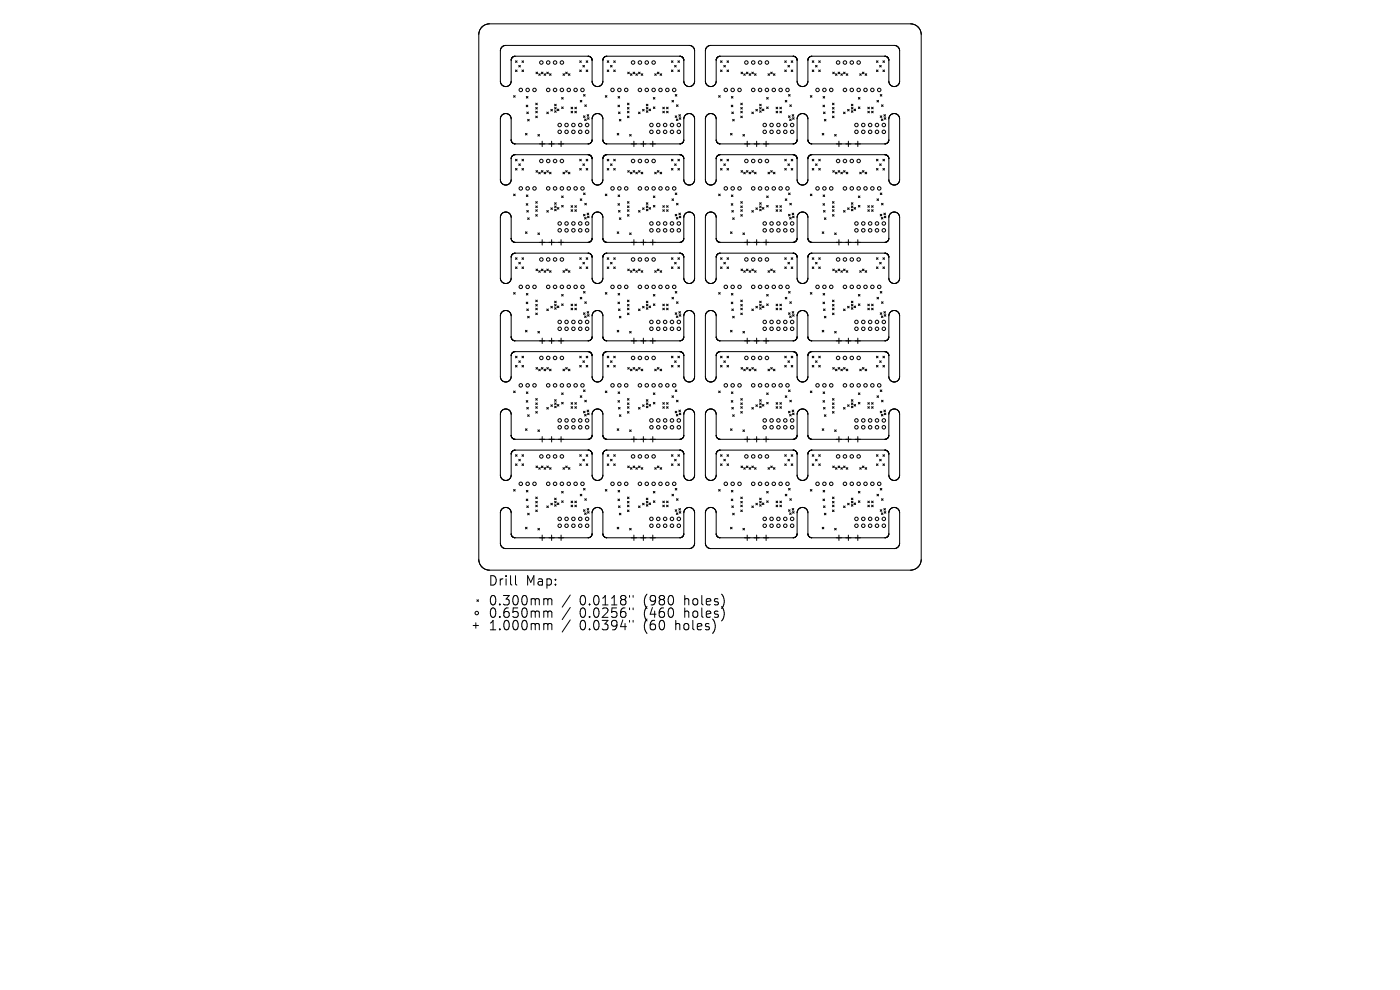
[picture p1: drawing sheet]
<svg xmlns="http://www.w3.org/2000/svg" width="297mm" height="210mm" viewBox="0 0 297 210" stroke-linecap="round" stroke-linejoin="round" font-family="sans-serif">
<defs><g id="words">
<g font-size="2.8">
<text x="103.5" y="124.5">Drill</text>
<text x="111.5" y="124.5">Map:</text>
<text x="103.5" y="128.7">0.300mm</text>
<text x="103.5" y="131.3">0.650mm</text>
<text x="123" y="128.7">0.0118&quot;</text>
<text x="123" y="131.3">0.0256&quot;</text>
<text x="136.7" y="128.7">(980</text>
<text x="136.7" y="131.3">(460</text>
<text x="145.5" y="128.7">holes)</text>
<text x="145.5" y="131.3">holes)</text>
<text x="103.5" y="134">1.000mm</text>
<text x="123" y="134">0.0394&quot;</text>
<text x="136.7" y="134">(60</text>
<text x="143.6" y="134">holes)</text>
</g>
</g></defs>
<g fill="none" stroke="#000" stroke-width=".21">
<path d="M101.6 7.1v111.8M101.6 7.1h.1M101.6 6.9v.2M101.6 6.9h.1M101.7 6.7l-.1 .2M101.7 6.7h.1M101.7 6.5v.2M101.7 6.5h.1M101.8 6.3l-.1 .2M101.8 6.3h.1M102 6.1l-.1 .2M102 6.1h.1"/>
<path d="M102.1 5.9l-.1 .2M102.1 5.9h.1M102.2 5.7l-.1 .2M102.2 5.7h.1M102.4 5.6l-.1 .1M102.4 5.6h.1M102.6 5.5l-.2 .1M102.6 5.4v.1M102.8 5.3l-.2 .1M102.8 5.3h.1M103 5.2l-.2 .1M103 5.2h.1"/>
<path d="M103.2 5.2h-.2M103.2 5.2h.1M103.4 5.1l-.2 .1M103.4 5.1h.1M103.6 5.1h-.2M103.6 5.1h.1M103.7 5.1h89.7M106.4 10.1l-.2 .7v6.5l.2 .6M106.4 17.9h.1M106.4 17.9l.1 .2M106.4 10.1h.1M106.5 9.9l-.1 .2"/>
<path d="M106.5 18.1h.1M106.6 9.9l.7-.3h38.9l.7 .3M106.6 9.9h-.1M108.2 17.9l-.8 .5-.8-.3M108.2 17.9h.1M108.4 12.8v4.5l-.2 .6M108.4 12.8h.1M108.4 12.7v.1M108.4 12.7h.1M108.5 12.6l-.1 .1M108.5 12.6h.1M108.5 12.5v.1"/>
<path d="M108.5 12.5h.1M108.5 12.4v.1M108.5 12.4h.1M108.6 12.3v.1M108.6 12.3h.1M108.6 12.2v.1M108.7 12.2h-.1M108.7 12.2h.1M108.7 12.1v.1M108.7 12.1h.1M108.8 12.1h-.1M108.8 12.1h.1"/>
<path d="M108.9 12l-.1 .1M108.9 12h.1M109 12h-.1M109 12h.1M109.1 11.9v.1M109.1 11.9h.1M109.2 11.9h-.1M109.2 11.9h.1M109.3 11.9h-.1M109.3 11.9h15.4M109.3 11.9h.1M109.4 12.9l.3 .3"/>
<path d="M109.4 14.8l.3 .4M109.7 12.9l-.3 .3M109.7 14.8l-.3 .4M110.1 13.9l.3 .3M110.4 13.9l-.3 .3M110.7 12.9l.4 .3M110.7 14.8l.4 .4M111.1 12.9l-.4 .3M111.1 14.8l-.4 .4M113.7 15.3l.3 .3M114 15.3l-.3 .3M114.3 15.6l.3 .4"/>
<path d="M114.6 15.6l-.3 .4M114.9 15.3l.3 .3M115.2 15.3l-.3 .3M115.4 15.6l.4 .4M115.8 15.6l-.4 .4M116 15.3l.3 .3M116.3 15.3l-.3 .3M116.6 15.6l.3 .4M116.9 15.6l-.3 .4M119.4 15.6l.4 .4M119.8 15.6l-.4 .4M120 15.3l.3 .3"/>
<path d="M120.3 15.3l-.3 .3M120.6 15.6l.3 .4M120.9 15.6l-.3 .4M123 12.9l.3 .3M123 14.8l.3 .4M123.3 12.9l-.3 .3M123.3 14.8l-.3 .4M123.7 13.9l.3 .3M124 13.9l-.3 .3M124.4 12.9l.3 .3M124.4 14.8l.3 .4M124.7 12.9l-.3 .3"/>
<path d="M124.7 14.8l-.3 .4M124.7 11.9h.1M124.8 11.9h.1M124.9 11.9h.1M124.9 11.9l.1 .1M125 12h.1M125.1 12h.1M125.2 12h.1M125.2 12v.1M125.2 12.1h.1M125.3 12.1h.1M125.3 12.2h.1"/>
<path d="M125.4 12.2h.1M125.4 12.3h.1M125.5 12.3h.1M125.5 12.4h.1M125.5 12.4v.1M125.6 12.5h.1M125.6 12.5v.1M125.6 12.6h.1M125.6 12.6v.1M125.6 12.7h.1M125.6 12.8h.1M125.6 12.8v4.5l.2 .6"/>
<path d="M125.8 17.9h.1M125.9 17.9l.7 .5 .9-.3M127.5 18.1h.1M127.6 17.9l-.1 .2M127.7 17.9h-.1M127.9 12.8v4.5l-.2 .6M127.9 12.8h.1M127.9 12.7v.1M127.9 12.7h.1M127.9 12.6v.1M127.9 12.6h.1M127.9 12.5v.1"/>
<path d="M127.9 12.5h.1M128 12.5h-.1M128 12.4v.1M128 12.4h.1M128 12.3v.1M128.1 12.3h-.1M128.1 12.3h.1M128.1 12.2h.1M128.2 12.1l-.1 .1M128.2 12.1h.1M128.3 12.1h-.1M128.3 12.1h.1"/>
<path d="M128.3 12v.1M128.4 12h-.1M128.4 12h.1M128.5 12h-.1M128.5 12h.1M128.6 11.9l-.1 .1M128.6 11.9h.1M128.7 11.9h-.1M128.7 11.9h.1M128.8 12.9l.4 .3M128.8 14.8l.4 .4M129.2 12.9l-.4 .3"/>
<path d="M129.2 14.8l-.4 .4M129.5 13.9l.4 .3M129.9 13.9l-.4 .3M130.2 12.9l.3 .3M130.2 14.8l.3 .4M130.5 12.9l-.3 .3M130.5 14.8l-.3 .4M133.2 15.3l.3 .3M133.5 15.3l-.3 .3M133.7 15.6l.4 .4M134.1 15.6l-.4 .4M134.3 15.3l.4 .3"/>
<path d="M134.7 15.3l-.4 .3M134.9 15.6l.3 .4M135.2 15.6l-.3 .4M135.5 15.3l.3 .3M135.8 15.3l-.3 .3M136 15.6l.4 .4M136.4 15.6l-.4 .4M138.9 15.6l.3 .4M139.2 15.6l-.3 .4M139.5 15.3l.3 .3M139.8 15.3l-.3 .3M140 15.6l.4 .4"/>
<path d="M140.4 15.6l-.4 .4M142.4 12.9l.4 .3M142.4 14.8l.4 .4M142.8 14.8l-.4 .4M142.8 12.9l-.4 .3M143.1 13.9l.4 .3M143.5 13.9l-.4 .3M143.8 12.9l.4 .3M143.8 14.8l.4 .4M144.2 12.9l-.4 .3M144.2 14.8l-.4 .4M144.2 11.9h-15.5"/>
<path d="M144.2 11.9h.1M144.3 11.9h.1M144.4 11.9h.1M144.4 11.9v.1M144.4 12h.1M144.5 12h.1M144.6 12h.1M144.7 12v.1M144.7 12.1h.1M144.8 12.2h.1M144.9 12.2v.1M144.9 12.3h.1"/>
<path d="M145 12.4h.1M145 12.4v.1M145 12.5h.1M145 12.5v.1M145 12.6h.1M145.1 12.6h.1M145.1 12.6v.1M145.1 12.7h.1M145.1 12.8h.1M145.1 12.8v4.5l.2 .6M145.3 17.9h.1M145.3 17.9l.8 .5 .8-.3"/>
<path d="M146.9 9.9h.1M147 9.9l.1 .2M147 18.1h-.1M147.1 10.1h.1M147.1 17.9l-.1 .2M147.1 10.1l.3 .7v6.5l-.3 .6M147.1 17.9h.1M149.9 10.1l-.3 .7v6.5l.3 .6M149.9 17.9h.1M149.9 17.9l.1 .2M149.9 10.1h.1M150 9.9l-.1 .2"/>
<path d="M150 18.1h.1M150.1 9.9l.7-.3h38.9l.7 .3M150.1 9.9h-.1M151.7 17.9l-.8 .5-.8-.3M151.7 17.9h.1M151.9 12.8v4.5l-.2 .6M151.9 12.8h.1M151.9 12.7v.1M151.9 12.7h.1M152 12.6l-.1 .1M152 12.6h.1M152 12.5v.1"/>
<path d="M152 12.5h.1M152 12.4v.1M152 12.4h.1M152.1 12.3l-.1 .1M152.1 12.3h.1M152.2 12.2h-.1M152.2 12.2h.1M152.2 12.1v.1M152.2 12.1h.1M152.3 12.1h-.1M152.3 12.1h.1M152.4 12l-.1 .1"/>
<path d="M152.4 12h.1M152.5 12h-.1M152.5 12h.1M152.6 11.9v.1M152.6 11.9h.1M152.7 11.9h-.1M152.7 11.9h.1M152.8 11.9h-.1M152.8 11.9h15.4M152.8 11.9h.1M152.9 12.9l.3 .3M152.9 14.8l.3 .4"/>
<path d="M153.2 12.9l-.3 .3M153.2 14.8l-.3 .4M153.5 13.9l.4 .3M153.9 13.9l-.4 .3M154.2 12.9l.4 .3M154.2 14.8l.4 .4M154.6 14.8l-.4 .4M154.6 12.9l-.4 .3M157.2 15.3l.3 .3M157.5 15.3l-.3 .3M157.8 15.6l.3 .4M158.1 15.6l-.3 .4"/>
<path d="M158.3 15.3l.4 .3M158.7 15.3l-.4 .3M158.9 15.6l.4 .4M159.3 15.6l-.4 .4M159.5 15.3l.3 .3M159.8 15.3l-.3 .3M160.1 15.6l.3 .4M160.4 15.6l-.3 .4M162.9 15.6l.4 .4M163.3 15.6l-.4 .4M163.5 15.3l.3 .3M163.8 15.3l-.3 .3"/>
<path d="M164.1 15.6l.3 .4M164.4 15.6l-.3 .4M166.5 12.9l.3 .3M166.5 14.8l.3 .4M166.8 12.9l-.3 .3M166.8 14.8l-.3 .4M167.1 13.9l.4 .3M167.5 13.9l-.4 .3M167.8 12.9l.4 .3M167.8 14.8l.4 .4M168.2 12.9l-.4 .3M168.2 14.8l-.4 .4"/>
<path d="M168.2 11.9h.1M168.3 11.9h.1M168.4 11.9h.1M168.4 11.9l.1 .1M168.5 12h.1M168.6 12h.1M168.7 12h.1M168.7 12v.1M168.7 12.1h.1M168.8 12.1h.1M168.8 12.2h.1M168.9 12.2h.1"/>
<path d="M168.9 12.3h.1M169 12.3h.1M169 12.3v.1M169 12.4h.1M169 12.4v.1M169.1 12.5h.1M169.1 12.6h.1M169.1 12.6v.1M169.1 12.7h.1M169.1 12.7v.1M169.1 12.8h.1M169.1 12.8v4.5l.2 .6"/>
<path d="M169.3 17.9h.1M169.4 17.9l.1 .2M169.5 18.1h.1M171.1 17.9l-.7 .5-.9-.3M171.2 17.9h-.1M171.4 12.8v4.5l-.2 .6M171.4 12.8h.1M171.4 12.7v.1M171.4 12.7h.1M171.4 12.6v.1M171.4 12.6h.1M171.4 12.5v.1"/>
<path d="M171.4 12.5h.1M171.5 12.5h-.1M171.5 12.4v.1M171.5 12.4h.1M171.5 12.3v.1M171.5 12.3h.1M171.6 12.3h-.1M171.6 12.2v.1M171.6 12.2h.1M171.7 12.1l-.1 .1M171.7 12.1h.1M171.8 12.1h-.1"/>
<path d="M171.8 12.1h.1M171.8 12v.1M171.8 12h.1M171.9 12h-.1M171.9 12h.1M172 12h-.1M172 12h.1M172.1 11.9l-.1 .1M172.1 11.9h.1M172.2 11.9h-.1M172.2 11.9h.1M172.3 11.9h15.4"/>
<path d="M172.3 11.9h-.1M172.3 12.9l.4 .3M172.3 14.8l.4 .4M172.7 12.9l-.4 .3M172.7 14.8l-.4 .4M173 13.9l.4 .3M173.4 13.9l-.4 .3M173.7 12.9l.3 .3M173.7 14.8l.3 .4M174 12.9l-.3 .3M174 14.8l-.3 .4M176.7 15.3l.3 .3"/>
<path d="M177 15.3l-.3 .3M177.2 15.6l.4 .4M177.6 15.6l-.4 .4M177.8 15.3l.3 .3M178.1 15.3l-.3 .3M178.4 15.6l.3 .4M178.7 15.6l-.3 .4M178.9 15.3l.4 .3M179.3 15.3l-.4 .3M179.5 15.6l.4 .4M179.9 15.6l-.4 .4M182.4 15.6l.3 .4"/>
<path d="M182.7 15.6l-.3 .4M183 15.3l.3 .3M183.3 15.3l-.3 .3M183.5 15.6l.4 .4M183.9 15.6l-.4 .4M185.9 12.9l.4 .3M185.9 14.8l.4 .4M186.3 12.9l-.4 .3M186.3 14.8l-.4 .4M186.6 13.9l.3 .3M186.9 13.9l-.3 .3M187.3 12.9l.3 .3"/>
<path d="M187.3 14.8l.3 .4M187.6 12.9l-.3 .3M187.6 14.8l-.3 .4M187.7 11.9h.1M187.8 11.9h.1M187.9 11.9h.1M187.9 11.9v.1M187.9 12h.1M188 12h.1M188.1 12h.1M188.1 12l.1 .1M188.2 12.1h.1"/>
<path d="M188.3 12.1h.1M188.3 12.2h.1M188.4 12.2h.1M188.4 12.2v.1M188.4 12.3h.1M188.4 12.3l.1 .1M188.5 12.4h.1M188.5 12.4v.1M188.5 12.5h.1M188.5 12.6h.1M188.5 12.6l.1 .1M188.6 12.7h.1"/>
<path d="M188.6 12.7v.1M188.6 12.8h.1M188.6 12.8v4.5l.2 .6M188.8 17.9h.1M188.8 17.9l.8 .5 .8-.3M190.4 9.9h.1M190.5 18.1h-.1M190.5 9.9l.1 .2M190.6 17.9l-.1 .2M190.6 10.1h.1M190.6 10.1l.3 .7-.1 6.5-.2 .6M190.6 17.9h.1"/>
<path d="M193.4 5.1h.1M193.4 5.1h.2M193.6 5.1h.1M193.6 5.1l.2 .1M193.8 5.2h.1M193.8 5.2h.2M194 5.2h.1M194 5.2l.2 .1M194.2 5.3h.1M194.2 5.3l.2 .1M194.4 5.4v.1M194.4 5.5l.2 .1"/>
<path d="M194.6 5.6h.1M194.6 5.6l.1 .1M194.7 5.7h.1M194.8 5.7l.1 .2M194.9 5.9h.1M194.9 5.9l.1 .2M195 6.1h.1M195.1 6.1l.1 .2M195.2 6.3h.1M195.2 6.3l.1 .2M195.3 6.5h.1M195.3 6.5v.2"/>
<path d="M195.3 6.7h.1M195.3 6.7l.1 .2M195.4 6.9h.1M195.4 6.9v.2M195.4 7.1h.1M195.4 7.1v111.8M106.5 39h.1M108.1 24.4l-.6-.3-.6 .1-.5 .3-.2 .6v13l.3 .9M108.1 24.4h.1M108.1 24.4l.2 .3M108.3 24.7l.1 .1M108.4 24.8v4.9"/>
<path d="M108.4 33.7v4.8l-.3 .5-.5 .2h-.5l-.5-.2M108.4 33.7h.1M108.4 29.7h.1M108.4 29.7v.1M108.4 33.6v.1M108.4 33.6h.1M108.5 29.8h.1M108.5 29.8v.1M108.5 33.5l-.1 .1M108.5 33.5h.1M108.5 29.9h.1M108.5 29.9v.1"/>
<path d="M108.5 33.4v.1M108.5 33.4h.1M108.5 30h.1M108.5 33.3v.1M108.5 33.3h.1M108.5 30l.1 .1M108.6 33.2l-.1 .1M108.6 30.1h.1M108.6 30.1v.1M108.6 33.2h.1M108.6 30.2h.1M108.6 30.2l.1 .1"/>
<path d="M108.6 33.1v.1M108.6 33.1h.1M108.7 30.3h.1M108.7 33.1h.1M108.7 33v.1M108.7 33h.1M108.8 30.3v.1M108.8 33h-.1M108.8 30.4h.1M108.8 33h.1M108.9 32.9l-.1 .1M108.9 32.9h.1"/>
<path d="M108.9 30.4h.1M108.9 30.4l.1 .1M109 20.3l.3 .3M109 30.5h.1M109 32.9h-.1M109 32.9h.1M109.1 30.5h.1M109.1 32.8l-.1 .1M109.1 32.8h.1M109.2 32.8h-.1M109.2 30.5h.1M109.2 32.8h.1"/>
<path d="M109.3 30.5h15.4M109.3 32.8h-.1M109.3 20.3l-.3 .3M109.3 32.8h15.4M109.3 32.8h.1M109.4 33.8l.3 .3M109.4 35.7l.3 .4M109.7 33.8l-.3 .3M109.7 35.7l-.3 .4M110.1 34.8l.3 .3M110.4 34.8l-.3 .3M110.7 33.8l.4 .3"/>
<path d="M110.7 35.7l.4 .4M111.1 33.8l-.4 .3M111.1 35.7l-.4 .4M111.5 28.3l.3 .3M111.6 22.3l.4 .3M111.7 20.5l.3 .3M111.7 23.8l.4 .3M111.8 28.3l-.3 .3M111.9 25.3l.4 .4M112 22.3l-.4 .3M112 20.5l-.3 .3M112.1 23.8l-.4 .3"/>
<path d="M112.3 25.3l-.4 .4M113.6 21.9l.4 .3M113.6 22.8l.4 .3M113.6 23.6l.4 .3M113.6 24.6l.4 .4M113.7 36.2l.3 .3M114 23.6l-.4 .3M114 21.9l-.4 .3M114 22.8l-.4 .3M114 24.6l-.4 .4M114 36.2l-.3 .3M114.1 28.5l.3 .4"/>
<path d="M114.3 36.5l.3 .4M114.4 28.5l-.3 .4M114.6 36.5l-.3 .4M114.9 36.2l.3 .3M115 30v1.1M115.2 36.2l-.3 .3M115.4 36.5l.4 .4M115.8 36.5l-.4 .4M116 23.8l.3 .3M116 36.2l.3 .3M116.3 23.8l-.3 .3M116.3 36.2l-.3 .3"/>
<path d="M116.6 36.5l.3 .4M116.9 23.2l.3 .3M116.9 36.5l-.3 .4M117 30v1.1M117.2 23.2l-.3 .3M117.7 22.1l.3 .4M117.7 22.8l.3 .3M117.7 23.5l.3 .3M118 22.1l-.3 .4M118 22.8l-.3 .3M118 23.5l-.3 .3M118.2 23.1l.4 .4"/>
<path d="M118.6 23.1l-.4 .4M119 30v1.1M119.1 20.7l.4 .3M119.1 22.7l.4 .3M119.4 36.5l.4 .4M119.5 20.7l-.4 .3M119.5 22.7l-.4 .3M119.8 36.5l-.4 .4M120 36.2l.3 .3M120.3 36.2l-.3 .3M120.6 36.5l.3 .4M120.9 36.5l-.3 .4"/>
<path d="M121.1 22.7l.4 .4M121.1 23.6l.4 .3M121.5 22.7l-.4 .4M121.5 23.6l-.4 .3M121.9 22.7l.4 .4M121.9 23.6l.4 .3M122.3 22.7l-.4 .4M122.3 23.6l-.4 .3M123 33.8l.3 .3M123 35.7l.3 .4M123.1 21.3l.3 .3M123.3 33.8l-.3 .3"/>
<path d="M123.3 35.7l-.3 .4M123.4 21.3l-.3 .3M123.7 34.8l.3 .3M123.8 24.6l.3 .3M123.8 20.1l.3 .3M124 34.8l-.3 .3M124 25.2l.4 .4M124.1 22.2l.3 .4M124.1 24.6l-.3 .3M124.1 20.1l-.3 .3M124.4 33.8l.3 .3M124.4 35.7l.3 .4"/>
<path d="M124.4 25.2l-.4 .4M124.4 22.2l-.3 .4M124.6 24.3l.3 .4M124.6 25l.4 .3M124.7 33.8l-.3 .3M124.7 35.7l-.3 .4M124.7 32.8h.1M124.8 32.8h.1M124.8 30.5h-.1M124.8 30.5h.1M124.9 30.5h-.1M124.9 32.8h.1"/>
<path d="M124.9 24.3l-.3 .4M124.9 30.5h.1M125 32.8h.1M125 25l-.4 .3M125 32.8v.1M125 30.5h-.1M125 32.9h.1M125 30.5h.1M125.1 32.9h.1M125.1 30.5h-.1M125.1 30.4v.1M125.2 32.9h.1"/>
<path d="M125.2 30.4h-.1M125.2 30.4h.1M125.2 32.9v.1M125.2 33h.1M125.3 33h.1M125.3 30.3l-.1 .1M125.3 30.3h.1M125.3 33.1h.1M125.4 30.3h-.1M125.4 30.3h.1M125.4 33.1h.1M125.4 30.2v.1"/>
<path d="M125.4 33.1v.1M125.4 30.2h.1M125.4 33.2h.1M125.5 33.2h.1M125.5 30.1l-.1 .1M125.5 30.1h.1M125.5 33.2v.1M125.5 33.3h.1M125.5 30v.1M125.5 30h.1M125.5 33.3v.1M125.6 33.4h.1"/>
<path d="M125.6 29.9l-.1 .1M125.6 29.9h.1M125.6 33.4v.1M125.6 33.5h.1M125.6 29.8v.1M125.6 33.5v.1M125.6 33.6h.1M125.6 29.8h.1M125.6 33.6v.1M125.6 33.7h.1M125.6 33.7l.1 4.8 .3 .5 .5 .2h.5l.5-.2M125.7 24.8l-.1 4.9"/>
<path d="M125.7 24.7v.1M125.9 24.4l-.2 .3M126 24.4l.4-.3h.5l.5 .2 .4 .4M126 24.4h-.1M127.5 39h.1M127.8 24.7h.1M127.8 24.7l.1 5M127.9 33.7v4.5l-.4 .8M127.9 33.7h.1M127.9 29.7h.1M127.9 29.7v.1M127.9 33.6v.1"/>
<path d="M127.9 33.6h.1M127.9 29.8h.1M127.9 29.8v.1M127.9 33.5v.1M127.9 33.5h.1M127.9 29.9h.1M127.9 29.9l.1 .1M127.9 33.4v.1M127.9 33.4h.1M128 30h.1M128 33.3l-.1 .1M128 33.3h.1"/>
<path d="M128 30v.1M128 33.2v.1M128 30.1h.1M128 30.1l.1 .1M128 33.2h.1M128.1 33.2h-.1M128.1 33.2h.1M128.1 30.2h.1M128.1 30.2v.1M128.1 33.1v.1M128.1 33.1h.1M128.1 30.3h.1"/>
<path d="M128.2 33l-.1 .1M128.2 33h.1M128.2 30.3h.1M128.2 30.3v.1M128.2 30.4h.1M128.3 33h-.1M128.3 33h.1M128.3 30.4h.1M128.3 32.9v.1M128.4 32.9h-.1M128.4 30.4h.1M128.4 30.4l.1 .1"/>
<path d="M128.4 32.9h.1M128.4 20.3l.4 .3M128.5 30.5h.1M128.5 32.9h-.1M128.5 32.8v.1M128.6 30.5h.1M128.6 32.8h-.1M128.6 32.8h.1M128.7 32.8h-.1M128.7 32.8h.1M128.7 30.5h.1M128.7 30.5h15.5"/>
<path d="M128.8 20.3l-.4 .3M128.8 33.8l.4 .3M128.8 35.7l.4 .4M129.2 33.8l-.4 .3M129.2 35.7l-.4 .4M129.5 34.8l.4 .3M129.9 34.8l-.4 .3M130.2 33.8l.3 .3M130.2 35.7l.3 .4M130.5 33.8l-.3 .3M130.5 35.7l-.3 .4M130.9 28.3l.4 .3"/>
<path d="M131.1 22.3l.3 .3M131.1 20.5l.4 .3M131.2 23.8l.3 .3M131.3 28.3l-.4 .3M131.4 25.3l.3 .4M131.4 22.3l-.3 .3M131.5 20.5l-.4 .3M131.5 23.8l-.3 .3M131.7 25.3l-.3 .4M133.1 23.6l.3 .3M133.1 21.9l.3 .3M133.1 22.8l.3 .3"/>
<path d="M133.1 24.6l.3 .4M133.2 36.2l.3 .3M133.4 21.9l-.3 .3M133.4 23.6l-.3 .3M133.4 22.8l-.3 .3M133.4 24.6l-.3 .4M133.5 36.2l-.3 .3M133.6 28.5l.3 .4M133.7 36.5l.4 .4M133.9 28.5l-.3 .4M134.1 36.5l-.4 .4M134.3 36.2l.4 .3"/>
<path d="M134.5 30v1.1M134.7 36.2l-.4 .3M134.9 36.5l.3 .4M135.2 36.5l-.3 .4M135.5 36.2l.3 .3M135.5 23.8l.3 .3M135.8 23.8l-.3 .3M135.8 36.2l-.3 .3M136 36.5l.4 .4M136.3 23.2l.4 .3M136.4 36.5l-.4 .4M136.5 30v1.1"/>
<path d="M136.7 23.2l-.4 .3M137.1 22.1l.4 .4M137.1 22.8l.4 .3M137.1 23.5l.4 .3M137.5 22.1l-.4 .4M137.5 22.8l-.4 .3M137.5 23.5l-.4 .3M137.7 23.1l.3 .4M138 23.1l-.3 .4M138.5 30v1.1M138.6 20.7l.3 .3M138.6 22.7l.3 .3"/>
<path d="M138.9 36.5l.3 .4M138.9 20.7l-.3 .3M138.9 22.7l-.3 .3M139.2 36.5l-.3 .4M139.5 36.2l.3 .3M139.8 36.2l-.3 .3M140 36.5l.4 .4M140.4 36.5l-.4 .4M140.6 22.7l.3 .4M140.6 23.6l.3 .3M140.9 22.7l-.3 .4M140.9 23.6l-.3 .3"/>
<path d="M141.4 23.6l.3 .3M141.4 22.7l.3 .4M141.7 22.7l-.3 .4M141.7 23.6l-.3 .3M142.4 33.8l.4 .3M142.4 35.7l.4 .4M142.5 21.3l.4 .3M142.8 33.8l-.4 .3M142.8 35.7l-.4 .4M142.9 21.3l-.4 .3M143.1 34.8l.4 .3M143.2 24.6l.4 .3"/>
<path d="M143.2 20.1l.4 .3M143.5 34.8l-.4 .3M143.5 25.2l.3 .4M143.5 22.2l.4 .4M143.6 24.6l-.4 .3M143.6 20.1l-.4 .3M143.8 33.8l.4 .3M143.8 35.7l.4 .4M143.8 25.2l-.3 .4M143.9 22.2l-.4 .4M144 24.3l.4 .4M144.1 25l.3 .3"/>
<path d="M144.2 33.8l-.4 .3M144.2 35.7l-.4 .4M144.2 32.8h-15.5M144.2 32.8h.1M144.2 30.5h.1M144.3 32.8h.1M144.3 30.5h-.1M144.3 30.5h.1M144.4 24.3l-.4 .4M144.4 32.8h.1M144.4 30.5h-.1M144.4 30.5h.1"/>
<path d="M144.4 25l-.3 .3M144.4 32.8l.1 .1M144.5 30.5h-.1M144.5 32.9h.1M144.5 30.5h.1M144.6 32.9h.1M144.6 30.4l-.1 .1M144.6 30.4h.1M144.7 32.9h.1M144.7 32.9v.1M144.7 30.4h-.1M144.7 33h.1"/>
<path d="M144.7 30.4h.1M144.8 30.3l-.1 .1M144.8 33h.1M144.8 33.1h.1M144.8 30.3h.1M144.9 33.1h.1M144.9 30.2l-.1 .1M144.9 33.1v.1M144.9 33.2h.1M144.9 30.2h.1M144.9 30.1v.1M144.9 30.1h.1"/>
<path d="M144.9 33.2l.1 .1M145 33.3h.1M145 30l-.1 .1M145 30h.1M145 33.4h.1M145 29.9v.1M145 29.9h.1M145 33.4v.1M145 33.5h.1M145 29.8v.1M145.1 33.5h.1M145.1 33.5v.1"/>
<path d="M145.1 29.8h-.1M145.1 33.6h.1M145.1 29.7v.1M145.1 33.6v.1M145.1 33.7h.1M145.1 33.7v4.8l.3 .5 .5 .2h.5l.5-.2M145.2 24.8l-.1 4.9M145.2 24.7v.1M145.4 24.4l-.2 .3M145.4 24.4l.6-.3 .6 .1 .5 .3 .3 .6v13l-.4 .9M145.4 24.4h.1M147 39h-.1"/>
<path d="M150 39h.1M151.6 24.4l-.6-.3-.6 .1-.5 .3-.2 .6-.1 13 .4 .9M151.6 24.4h.1M151.6 24.4l.3 .8v4.5M151.9 33.7v4.8l-.3 .5-.5 .2h-.5l-.5-.2M151.9 33.7h.1M151.9 29.7h.1M151.9 29.7v.1M151.9 33.6v.1M151.9 33.6h.1M151.9 33.5v.1M151.9 29.8h.1"/>
<path d="M151.9 33.5h.1M151.9 29.8l.1 .1M152 33.5h-.1M152 29.9h.1M152 33.5h.1M152 29.9v.1M152 33.4h.1M152 30h.1M152 33.3v.1M152 33.3h.1M152 30l.1 .1M152.1 30.1h.1"/>
<path d="M152.1 33.2l-.1 .1M152.1 30.1v.1M152.1 33.2h.1M152.1 30.2h.1M152.1 33.1h.1M152.1 30.2l.1 .1M152.2 33.1h-.1M152.2 30.3h.1M152.2 33.1h.1M152.2 33v.1M152.2 33h.1M152.3 30.4h.1"/>
<path d="M152.3 33h-.1M152.4 32.9l-.1 .1M152.4 32.9h.1M152.4 30.4h.1M152.4 30.4l.2 .1M152.5 20.3l.3 .3M152.5 32.9h-.1M152.5 32.9h.1M152.6 32.8l-.1 .1M152.6 30.5h.1M152.6 32.8h.1M152.7 30.5h.1"/>
<path d="M152.7 32.8h-.1M152.7 32.8h.1M152.8 32.8h-.1M152.8 20.3l-.3 .3M152.8 32.8h15.4M152.8 32.8h.1M152.9 33.8l.3 .3M152.9 35.7l.3 .4M153.2 33.8l-.3 .3M153.2 35.7l-.3 .4M153.5 34.8l.4 .3M153.9 34.8l-.4 .3"/>
<path d="M154.2 33.8l.4 .3M154.2 35.7l.4 .4M154.6 33.8l-.4 .3M154.6 35.7l-.4 .4M155 28.3l.3 .3M155.1 22.3l.4 .3M155.2 20.5l.3 .3M155.2 23.8l.4 .3M155.3 28.3l-.3 .3M155.4 25.3l.4 .4M155.5 22.3l-.4 .3M155.5 20.5l-.3 .3"/>
<path d="M155.6 23.8l-.4 .3M155.8 25.3l-.4 .4M157.1 21.9l.4 .3M157.1 22.8l.4 .3M157.1 23.6l.4 .3M157.1 24.6l.4 .4M157.2 36.2l.3 .3M157.5 24.6l-.4 .4M157.5 21.9l-.4 .3M157.5 23.6l-.4 .3M157.5 22.8l-.4 .3M157.5 36.2l-.3 .3"/>
<path d="M157.6 28.5l.3 .4M157.8 36.5l.3 .4M157.9 28.5l-.3 .4M158.1 36.5l-.3 .4M158.3 36.2l.4 .3M158.5 30v1.1M158.7 36.2l-.4 .3M158.9 36.5l.4 .4M159.3 36.5l-.4 .4M159.5 36.2l.3 .3M159.5 23.8l.3 .3M159.8 23.8l-.3 .3"/>
<path d="M159.8 36.2l-.3 .3M160.1 36.5l.3 .4M160.3 23.2l.4 .3M160.4 36.5l-.3 .4M160.5 30v1.1M160.7 23.2l-.4 .3M161.1 22.1l.4 .4M161.1 22.8l.4 .3M161.1 23.5l.4 .3M161.5 22.1l-.4 .4M161.5 22.8l-.4 .3M161.5 23.5l-.4 .3"/>
<path d="M161.7 23.1l.4 .4M162.1 23.1l-.4 .4M162.5 30v1.1M162.6 20.7l.4 .3M162.6 22.7l.4 .3M162.9 36.5l.4 .4M163 20.7l-.4 .3M163 22.7l-.4 .3M163.3 36.5l-.4 .4M163.5 36.2l.3 .3M163.8 36.2l-.3 .3M164.1 36.5l.3 .4"/>
<path d="M164.4 36.5l-.3 .4M164.6 22.7l.4 .4M164.6 23.6l.4 .3M165 22.7l-.4 .4M165 23.6l-.4 .3M165.4 23.6l.4 .3M165.4 22.7l.4 .4M165.8 22.7l-.4 .4M165.8 23.6l-.4 .3M166.5 33.8l.3 .3M166.5 35.7l.3 .4M166.6 21.3l.3 .3"/>
<path d="M166.8 33.8l-.3 .3M166.8 35.7l-.3 .4M166.9 21.3l-.3 .3M167.1 34.8l.4 .3M167.3 24.6l.3 .3M167.3 20.1l.3 .3M167.5 34.8l-.4 .3M167.5 25.2l.4 .4M167.5 22.2l.4 .4M167.6 24.6l-.3 .3M167.6 20.1l-.3 .3M167.8 33.8l.4 .3"/>
<path d="M167.8 35.7l.4 .4M167.9 25.2l-.4 .4M167.9 22.2l-.4 .4M168.1 24.3l.3 .4M168.1 25l.4 .3M168.2 33.8l-.4 .3M168.2 35.7l-.4 .4M168.2 32.8h.1M168.3 32.8h.1M168.3 30.5h-15.5M168.3 30.5h.1M168.4 32.8h.1"/>
<path d="M168.4 24.3l-.3 .4M168.4 30.5h-.1M168.4 30.5h.1M168.5 32.8h.1M168.5 25l-.4 .3M168.5 32.8v.1M168.5 30.5h-.1M168.5 32.9h.1M168.5 30.5h.1M168.6 32.9h.1M168.6 30.5h-.1M168.6 30.4v.1"/>
<path d="M168.6 30.4h.1M168.7 32.9h.1M168.7 30.4h-.1M168.7 33h.1M168.8 33h.1M168.8 30.3l-.1 .1M168.8 30.3h.1M168.8 33l.1 .1M168.9 30.3h-.1M168.9 33.1h.1M168.9 30.3h.1M168.9 30.2v.1"/>
<path d="M168.9 30.2h.1M168.9 33.1v.1M168.9 33.2h.1M169 33.2h.1M169 33.2v.1M169 30.1l-.1 .1M169 30.1h.1M169 33.3h.1M169 30v.1M169 30h.1M169 33.3v.1M169.1 33.4h.1"/>
<path d="M169.1 29.9l-.1 .1M169.1 29.9h.1M169.1 33.4v.1M169.1 33.5h.1M169.1 29.8v.1M169.1 33.5v.1M169.1 29.8h.1M169.1 33.6h.1M169.1 33.6v.1M169.1 33.7h.1M169.1 33.7v4.5l.4 .8M169.5 39h.1"/>
<path d="M171 24.4l-.5-.3h-.5l-.5 .3-.3 .4-.1 4.9M171 24.4h.1M171.1 24.4l.3 .8v4.5M171.4 33.7l-.1 4.8-.3 .5-.5 .2h-.5l-.5-.2M171.4 33.7h.1M171.4 29.7h.1M171.4 29.7v.1M171.4 33.6v.1M171.4 33.6h.1M171.4 29.8h.1M171.4 29.8v.1M171.4 33.5v.1"/>
<path d="M171.4 33.5h.1M171.4 29.9h.1M171.4 29.9v.1M171.4 33.4v.1M171.4 33.4h.1M171.4 30h.1M171.5 30h.1M171.5 33.3l-.1 .1M171.5 33.3h.1M171.5 30v.1M171.5 30.1h.1M171.5 33.2v.1"/>
<path d="M171.5 30.1l.1 .1M171.5 33.2h.1M171.6 33.2h-.1M171.6 30.2h.1M171.6 33.1v.1M171.6 30.2v.1M171.6 33.1h.1M171.6 30.3h.1M171.7 33l-.1 .1M171.7 33h.1M171.7 30.3h.1M171.7 30.3l.1 .1"/>
<path d="M171.8 30.4h.1M171.8 32.9l-.1 .1M171.8 32.9h.1M171.9 30.4h.1M171.9 30.4l.1 .1M171.9 32.9h-.1M171.9 20.3l.4 .3M171.9 32.9h.1M172 30.5h.1M172 32.9h-.1M172 32.8v.1M172.1 30.5h.1"/>
<path d="M172.1 32.8h-.1M172.1 32.8h.1M172.2 32.8h-.1M172.2 32.8h.1M172.2 30.5h.1M172.2 30.5h15.5M172.3 20.3l-.4 .3M172.3 32.8h15.4M172.3 32.8h-.1M172.3 33.8l.4 .3M172.3 35.7l.4 .4M172.7 33.8l-.4 .3"/>
<path d="M172.7 35.7l-.4 .4M173 34.8l.4 .3M173.4 34.8l-.4 .3M173.7 33.8l.3 .3M173.7 35.7l.3 .4M174 33.8l-.3 .3M174 35.7l-.3 .4M174.4 28.3l.4 .3M174.6 22.3l.3 .3M174.6 20.5l.4 .3M174.7 23.8l.3 .3M174.8 28.3l-.4 .3"/>
<path d="M174.9 25.3l.3 .4M174.9 22.3l-.3 .3M175 20.5l-.4 .3M175 23.8l-.3 .3M175.2 25.3l-.3 .4M176.6 23.6l.3 .3M176.6 21.9l.3 .3M176.6 22.8l.3 .3M176.6 24.6l.3 .4M176.7 36.2l.3 .3M176.9 23.6l-.3 .3M176.9 21.9l-.3 .3"/>
<path d="M176.9 24.6l-.3 .4M176.9 22.8l-.3 .3M177 36.2l-.3 .3M177.1 28.5l.3 .4M177.2 36.5l.4 .4M177.4 28.5l-.3 .4M177.6 36.5l-.4 .4M177.8 36.2l.3 .3M178 30v1.1M178.1 36.2l-.3 .3M178.4 36.5l.3 .4M178.7 36.5l-.3 .4"/>
<path d="M178.9 36.2l.4 .3M178.9 23.8l.4 .3M179.3 23.8l-.4 .3M179.3 36.2l-.4 .3M179.5 36.5l.4 .4M179.8 23.2l.3 .3M179.9 36.5l-.4 .4M180 30v1.1M180.1 23.2l-.3 .3M180.6 22.1l.4 .4M180.6 22.8l.4 .3M180.6 23.5l.4 .3"/>
<path d="M181 23.5l-.4 .3M181 22.1l-.4 .4M181 22.8l-.4 .3M181.2 23.1l.3 .4M181.5 23.1l-.3 .4M182 30v1.1M182.1 22.7l.3 .3M182.1 20.7l.3 .3M182.4 36.5l.3 .4M182.4 20.7l-.3 .3M182.4 22.7l-.3 .3M182.7 36.5l-.3 .4"/>
<path d="M183 36.2l.3 .3M183.3 36.2l-.3 .3M183.5 36.5l.4 .4M183.9 36.5l-.4 .4M184.1 22.7l.3 .4M184.1 23.6l.3 .3M184.4 23.6l-.3 .3M184.4 22.7l-.3 .4M184.9 23.6l.3 .3M184.9 22.7l.3 .4M185.2 22.7l-.3 .4M185.2 23.6l-.3 .3"/>
<path d="M185.9 33.8l.4 .3M185.9 35.7l.4 .4M186 21.3l.4 .3M186.3 33.8l-.4 .3M186.3 35.7l-.4 .4M186.4 21.3l-.4 .3M186.6 34.8l.3 .3M186.7 24.6l.4 .3M186.7 20.1l.4 .3M186.9 34.8l-.3 .3M187 25.2l.3 .4M187 22.2l.3 .4"/>
<path d="M187.1 24.6l-.4 .3M187.1 20.1l-.4 .3M187.3 33.8l.3 .3M187.3 35.7l.3 .4M187.3 25.2l-.3 .4M187.3 22.2l-.3 .4M187.5 24.3l.4 .4M187.6 25l.3 .3M187.6 33.8l-.3 .3M187.6 35.7l-.3 .4M187.7 32.8h.1M187.7 30.5h.1"/>
<path d="M187.8 32.8h.1M187.8 30.5h-.1M187.8 30.5h.1M187.9 24.3l-.4 .4M187.9 32.8h.1M187.9 30.5h-.1M187.9 30.5h.1M187.9 25l-.3 .3M187.9 32.8l.1 .1M188 32.9h.1M188 30.5h.1M188.1 30.4l-.1 .1"/>
<path d="M188.1 32.9h.1M188.1 30.4h.1M188.2 32.9v.1M188.2 30.4h-.1M188.2 33h.1M188.2 30.4h.1M188.3 30.3l-.1 .1M188.3 33h.1M188.3 33.1h.1M188.3 30.3h.1M188.3 30.2v.1M188.3 30.2h.1"/>
<path d="M188.4 33.1h.1M188.4 33.1v.1M188.4 33.2h.1M188.4 30.2h.1M188.4 33.2l.1 .1M188.4 30.1v.1M188.5 30.1h.1M188.5 33.3h.1M188.5 30v.1M188.5 30h.1M188.5 33.4h.1M188.5 29.9v.1"/>
<path d="M188.5 29.9h.1M188.5 33.4v.1M188.5 33.5h.1M188.5 29.8v.1M188.5 33.5l.1 .1M188.6 33.6h.1M188.6 29.8h-.1M188.6 29.7v.1M188.6 33.6v.1M188.6 33.7h.1M188.6 33.7v4.8l.3 .5 .5 .2h.5l.5-.2M188.6 24.8v4.9"/>
<path d="M188.7 24.7l-.1 .1M188.9 24.4l-.2 .3M188.9 24.4l.6-.3 .6 .1 .5 .3 .2 .6 .1 13-.4 .9M188.9 24.4h.1M190.5 39h-.1M106.3 45.5l-.1 .6v13l.2 .6 .5 .4h.6l.6-.3M106.3 45.5h.1M108.1 45.3l-.5-.3h-.5l-.8 .5M108.1 45.3h.1M108.1 45.3l.3 .8v4.5M108.1 59.8h.1M108.3 59.6l-.2 .2"/>
<path d="M108.3 59.5v.1M108.4 50.6h.1M108.4 50.6l.1 .1M108.4 54.5v4.6l-.1 .4M108.4 54.5h.1M108.5 50.7h.1M108.5 50.7v.1M108.5 54.4l-.1 .1M108.5 54.4h.1M108.5 50.8h.1M108.5 54.3v.1M108.5 54.3h.1"/>
<path d="M108.5 50.8v.1M108.5 50.9h.1M108.5 54.2v.1M108.5 54.2h.1M108.5 50.9l.1 .1M108.6 54.1l-.1 .1M108.6 51h.1M108.6 54.1h.1M108.6 51v.1M108.6 54v.1M108.6 51.1h.1M108.6 54h.1"/>
<path d="M108.7 54h-.1M108.7 51.1h.1M108.7 51.1v.1M108.7 54h.1M108.7 51.2h.1M108.8 53.9l-.1 .1M108.8 51.2h.1M108.8 51.2v.1M108.8 53.9h.1M108.8 53.8v.1M108.8 51.3h.1M108.9 53.8h-.1"/>
<path d="M108.9 53.8h.1M108.9 51.3h.1M108.9 51.3l.1 .1M109 41.2l.3 .3M109 53.8h-.1M109 51.4h.1M109 53.7v.1M109 53.7h.1M109.1 51.4h.1M109.1 53.7h.1M109.2 51.4h.1M109.2 53.7h-.1"/>
<path d="M109.2 53.7h.1M109.3 51.4h.1M109.3 51.4h15.4M109.3 53.7h-.1M109.3 41.2l-.3 .3M109.3 53.7h15.5M109.3 53.7h.1M109.4 54.7l.3 .3M109.4 56.6l.3 .4M109.7 54.7l-.3 .3M109.7 56.6l-.3 .4M110.1 55.6l.3 .4"/>
<path d="M110.4 55.6l-.3 .4M110.7 54.7l.4 .3M110.7 56.6l.4 .4M111.1 54.7l-.4 .3M111.1 56.6l-.4 .4M111.5 49.2l.3 .3M111.6 43.2l.4 .3M111.7 41.4l.3 .3M111.7 44.6l.4 .4M111.8 49.2l-.3 .3M111.9 46.2l.4 .3M112 43.2l-.4 .3"/>
<path d="M112 41.4l-.3 .3M112.1 44.6l-.4 .4M112.3 46.2l-.4 .3M113.6 42.8l.4 .3M113.6 43.7l.4 .3M113.6 44.5l.4 .3M113.6 45.5l.4 .4M113.7 57.1l.3 .3M114 42.8l-.4 .3M114 44.5l-.4 .3M114 43.7l-.4 .3M114 45.5l-.4 .4"/>
<path d="M114 57.1l-.3 .3M114.1 49.4l.3 .4M114.3 57.4l.3 .4M114.4 49.4l-.3 .4M114.6 57.4l-.3 .4M114.9 57.1l.3 .3M115 50.8v1.2M115.2 57.1l-.3 .3M115.4 57.4l.4 .4M115.8 57.4l-.4 .4M116 44.7l.3 .3M116 57.1l.3 .3"/>
<path d="M116.3 44.7l-.3 .3M116.3 57.1l-.3 .3M116.6 57.4l.3 .4M116.9 44.1l.3 .3M116.9 57.4l-.3 .4M117 50.8v1.2M117.2 44.1l-.3 .3M117.7 43l.3 .3M117.7 43.7l.3 .3M117.7 44.4l.3 .3M118 43l-.3 .3M118 43.7l-.3 .3"/>
<path d="M118 44.4l-.3 .3M118.2 44l.4 .4M118.6 44l-.4 .4M119 50.8v1.2M119.1 41.6l.4 .3M119.1 43.6l.4 .3M119.4 57.4l.4 .4M119.5 41.6l-.4 .3M119.5 43.6l-.4 .3M119.8 57.4l-.4 .4M120 57.1l.3 .3M120.3 57.1l-.3 .3"/>
<path d="M120.6 57.4l.3 .4M120.9 57.4l-.3 .4M121.1 43.6l.4 .4M121.1 44.5l.4 .3M121.5 43.6l-.4 .4M121.5 44.5l-.4 .3M121.9 44.5l.4 .3M121.9 43.6l.4 .4M122.3 43.6l-.4 .4M122.3 44.5l-.4 .3M123 54.7l.3 .3M123 56.6l.3 .4"/>
<path d="M123.1 42.2l.3 .3M123.3 54.7l-.3 .3M123.3 56.6l-.3 .4M123.4 42.2l-.3 .3M123.7 55.6l.3 .4M123.8 45.5l.3 .3M123.8 40.9l.3 .4M124 55.6l-.3 .4M124 46.1l.4 .4M124.1 43.1l.3 .4M124.1 45.5l-.3 .3M124.1 40.9l-.3 .4"/>
<path d="M124.4 54.7l.3 .3M124.4 56.6l.3 .4M124.4 46.1l-.4 .4M124.4 43.1l-.3 .4M124.6 45.2l.3 .4M124.6 45.9l.4 .3M124.7 54.7l-.3 .3M124.7 56.6l-.3 .4M124.8 51.4h-.1M124.8 53.7h.1M124.8 51.4h.1M124.9 53.7h.1"/>
<path d="M124.9 45.2l-.3 .4M124.9 51.4h.1M125 53.7h.1M125 45.9l-.4 .3M125 51.4h-.1M125 51.4h.1M125 53.7v.1M125 53.8h.1M125.1 53.8h.1M125.1 51.3l-.1 .1M125.1 51.3h.1M125.2 51.3h-.1"/>
<path d="M125.2 51.3h.1M125.2 53.8v.1M125.2 53.9h.1M125.3 53.9h.1M125.3 51.2l-.1 .1M125.3 51.2h.1M125.3 53.9l.1 .1M125.4 54h.1M125.4 51.1l-.1 .1M125.4 51.1h.1M125.4 54l.1 .1M125.5 54.1h.1"/>
<path d="M125.5 51l-.1 .1M125.5 51h.1M125.5 54.1v.1M125.5 54.2h.1M125.5 50.9v.1M125.5 50.9h.1M125.5 54.2l.1 .1M125.6 50.9h-.1M125.6 50.9h.1M125.6 54.3h.1M125.6 50.8h.1M125.6 54.3v.1"/>
<path d="M125.6 54.4h.1M125.6 50.7v.1M125.6 50.7h.1M125.6 54.4v.1M125.6 54.5h.1M125.6 50.6v.1M125.6 54.5v.1M125.6 50.6h.1M125.6 54.6h.1M125.6 54.6v4.5l.1 .4M125.6 50.5v.1M125.7 59.5l.1 .1"/>
<path d="M125.8 59.6l.1 .2M125.9 45.3l-.3 .8v4.4M125.9 59.8h.1M126 45.3l.4-.3h.5l.8 .5M126 45.3h-.1M127.7 45.5h.1M127.7 45.5l.2 .6v4.5M127.9 50.6h.1M127.9 50.6v.1M127.9 54.5l-.1 4.9-.3 .4-.5 .3h-.5l-.5-.3M127.9 54.5h.1M127.9 50.7h.1"/>
<path d="M127.9 50.7v.1M127.9 54.4v.1M127.9 54.4h.1M127.9 50.8h.1M127.9 50.8l.1 .1M127.9 54.3v.1M127.9 54.3h.1M128 50.9h.1M128 54.2l-.1 .1M128 54.2h.1M128 50.9v.1M128 51h.1"/>
<path d="M128 54.1v.1M128 54.1h.1M128 51l.1 .1M128.1 51.1h.1M128.1 54l-.1 .1M128.1 54h.1M128.1 51.1l.1 .1M128.2 51.2h.1M128.2 53.9l-.1 .1M128.2 51.2l.1 .1M128.2 53.9h.1M128.3 51.3h.1"/>
<path d="M128.3 53.8l-.1 .1M128.3 53.8h.1M128.4 51.3h.1M128.4 51.3v.1M128.4 53.8h-.1M128.4 41.2l.4 .3M128.4 53.8h.1M128.5 51.4h.1M128.5 53.7l-.1 .1M128.5 53.7h.1M128.6 51.4h.1M128.6 53.7h-.1"/>
<path d="M128.6 53.7h.1M128.7 53.7h-.1M128.7 53.7h.1M128.7 51.4h.1M128.7 51.4h15.5M128.8 41.2l-.4 .3M128.8 54.7l.4 .3M128.8 56.6l.4 .4M129.2 54.7l-.4 .3M129.2 56.6l-.4 .4M129.5 55.6l.4 .4M129.9 55.6l-.4 .4"/>
<path d="M130.2 54.7l.3 .3M130.2 56.6l.3 .4M130.5 54.7l-.3 .3M130.5 56.6l-.3 .4M130.9 49.2l.4 .3M131.1 43.2l.3 .3M131.1 41.4l.4 .3M131.2 44.6l.3 .4M131.3 49.2l-.4 .3M131.4 46.2l.3 .3M131.4 43.2l-.3 .3M131.5 41.4l-.4 .3"/>
<path d="M131.5 44.6l-.3 .4M131.7 46.2l-.3 .3M133.1 42.8l.3 .3M133.1 43.7l.3 .3M133.1 44.5l.3 .3M133.1 45.5l.3 .4M133.2 57.1l.3 .3M133.4 44.5l-.3 .3M133.4 42.8l-.3 .3M133.4 43.7l-.3 .3M133.4 45.5l-.3 .4M133.5 57.1l-.3 .3"/>
<path d="M133.6 49.4l.3 .4M133.7 57.4l.4 .4M133.9 49.4l-.3 .4M134.1 57.4l-.4 .4M134.3 57.1l.4 .3M134.5 50.8v1.2M134.7 57.1l-.4 .3M134.9 57.4l.3 .4M135.2 57.4l-.3 .4M135.5 57.1l.3 .3M135.5 44.7l.3 .3M135.8 57.1l-.3 .3"/>
<path d="M135.8 44.7l-.3 .3M136 57.4l.4 .4M136.3 44.1l.4 .3M136.4 57.4l-.4 .4M136.5 50.8v1.2M136.7 44.1l-.4 .3M137.1 43l.4 .3M137.1 43.7l.4 .3M137.1 44.4l.4 .3M137.5 43l-.4 .3M137.5 43.7l-.4 .3M137.5 44.4l-.4 .3"/>
<path d="M137.7 44l.3 .4M138 44l-.3 .4M138.5 50.8v1.2M138.6 43.6l.3 .3M138.6 41.6l.3 .3M138.9 57.4l.3 .4M138.9 43.6l-.3 .3M138.9 41.6l-.3 .3M139.2 57.4l-.3 .4M139.5 57.1l.3 .3M139.8 57.1l-.3 .3M140 57.4l.4 .4"/>
<path d="M140.4 57.4l-.4 .4M140.6 43.6l.3 .4M140.6 44.5l.3 .3M140.9 44.5l-.3 .3M140.9 43.6l-.3 .4M141.4 44.5l.3 .3M141.4 43.6l.3 .4M141.7 43.6l-.3 .4M141.7 44.5l-.3 .3M142.4 54.7l.4 .3M142.4 56.6l.4 .4M142.5 42.2l.4 .3"/>
<path d="M142.8 56.6l-.4 .4M142.8 54.7l-.4 .3M142.9 42.2l-.4 .3M143.1 55.6l.4 .4M143.2 45.5l.4 .3M143.2 40.9l.4 .4M143.5 55.6l-.4 .4M143.5 46.1l.3 .4M143.5 43.1l.4 .4M143.6 45.5l-.4 .3M143.6 40.9l-.4 .4M143.8 54.7l.4 .3"/>
<path d="M143.8 56.6l.4 .4M143.8 46.1l-.3 .4M143.9 43.1l-.4 .4M144 45.2l.4 .4M144.1 45.9l.3 .3M144.2 54.7l-.4 .3M144.2 56.6l-.4 .4M144.2 51.4h.1M144.2 53.7h-15.5M144.2 53.7h.1M144.3 53.7h.1M144.3 51.4h-.1"/>
<path d="M144.3 51.4h.1M144.4 45.2l-.4 .4M144.4 53.7h.1M144.4 51.4h-.1M144.4 51.4h.1M144.4 45.9l-.3 .3M144.5 51.4h-.1M144.5 51.4h.1M144.5 53.7v.1M144.5 53.8h.1M144.5 51.3v.1M144.5 51.3h.1"/>
<path d="M144.6 53.8h.1M144.6 51.3h-.1M144.6 51.3h.1M144.7 53.8h.1M144.7 53.9h.1M144.7 51.3h-.1M144.8 51.2l-.1 .1M144.8 53.9h.1M144.8 51.2h.1M144.8 53.9v.1M144.8 54h.1M144.8 51.1v.1"/>
<path d="M144.8 51.1h.1M144.9 54h.1M144.9 51.1h-.1M144.9 51.1h.1M144.9 54v.1M144.9 54.1h.1M144.9 51v.1M144.9 51h.1M145 54.1v.1M145 54.2h.1M145 50.9l-.1 .1M145 50.9h.1"/>
<path d="M145 54.2v.1M145 54.3h.1M145 50.8v.1M145 50.8h.1M145 54.3v.1M145 54.4h.1M145 50.7v.1M145.1 54.4h.1M145.1 50.7h-.1M145.1 54.4v.1M145.1 50.7h.1M145.1 54.5h.1"/>
<path d="M145.1 50.6v.1M145.1 50.6h.1M145.1 54.5v.1M145.1 54.6h.1M145.1 54.6v4.5l.1 .4M145.1 50.5v.1M145.2 59.5v.1M145.2 59.6l.2 .2M145.4 45.3l-.3 .8v4.4M145.4 59.8h.1M145.4 45.3l.5-.3h.5l.8 .5M145.4 45.3h.1"/>
<path d="M147.2 45.5h.1M147.2 45.5l.2 .6v13l-.3 .6-.5 .4h-.6l-.6-.3M149.8 45.5l-.2 .6 .1 13 .2 .6 .5 .4h.6l.6-.3M149.8 45.5h.1M151.6 45.3l-.5-.3h-.5l-.8 .5M151.6 45.3h.1M151.6 59.8h.1M151.6 45.3l.3 .8v4.5M151.8 59.6l-.2 .2M151.8 59.5v.1M151.9 50.6h.1M151.9 50.6v.1"/>
<path d="M151.9 54.5v4.6l-.1 .4M151.9 54.5h.1M151.9 50.7h.1M151.9 50.7l.1 .1M152 54.4l-.1 .1M152 50.8h.1M152 54.3v.1M152 50.8v.1M152 54.3h.1M152 54.2v.1M152 50.9h.1M152 54.2h.1"/>
<path d="M152 50.9l.1 .1M152.1 54.1l-.1 .1M152.1 51h.1M152.1 54.1h.1M152.1 51v.1M152.1 54v.1M152.1 51.1h.1M152.1 54h.1M152.2 51.1h.1M152.2 54h-.1M152.2 51.1v.1M152.2 54h.1"/>
<path d="M152.2 51.2h.1M152.2 51.2l.1 .1M152.2 53.9v.1M152.3 53.9h-.1M152.3 51.3h.1M152.3 53.9h.1M152.3 53.8v.1M152.4 53.8h-.1M152.4 53.8h.1M152.4 51.3h.1M152.4 51.3l.1 .1M152.5 41.2l.3 .3"/>
<path d="M152.5 53.8h-.1M152.5 53.8h.1M152.5 51.4h.1M152.5 53.7v.1M152.5 53.7h.1M152.6 51.4h.1M152.6 53.7h.1M152.7 51.4h.1M152.7 53.7h-.1M152.7 53.7h.1M152.8 53.7h-.1M152.8 41.2l-.3 .3"/>
<path d="M152.8 53.7h15.5M152.8 53.7h.1M152.9 54.7l.3 .3M152.9 56.6l.3 .4M153.2 54.7l-.3 .3M153.2 56.6l-.3 .4M153.5 55.6l.4 .4M153.9 55.6l-.4 .4M154.2 54.7l.4 .3M154.2 56.6l.4 .4M154.6 56.6l-.4 .4M154.6 54.7l-.4 .3"/>
<path d="M155 49.2l.3 .3M155.1 43.2l.4 .3M155.2 41.4l.3 .3M155.2 44.6l.4 .4M155.3 49.2l-.3 .3M155.4 46.2l.4 .3M155.5 43.2l-.4 .3M155.5 41.4l-.3 .3M155.6 44.6l-.4 .4M155.8 46.2l-.4 .3M157.1 42.8l.4 .3M157.1 43.7l.4 .3"/>
<path d="M157.1 44.5l.4 .3M157.1 45.5l.4 .4M157.2 57.1l.3 .3M157.5 42.8l-.4 .3M157.5 45.5l-.4 .4M157.5 44.5l-.4 .3M157.5 43.7l-.4 .3M157.5 57.1l-.3 .3M157.6 49.4l.3 .4M157.8 57.4l.3 .4M157.9 49.4l-.3 .4M158.1 57.4l-.3 .4"/>
<path d="M158.3 57.1l.4 .3M158.5 50.8v1.2M158.7 57.1l-.4 .3M158.9 57.4l.4 .4M159.3 57.4l-.4 .4M159.5 57.1l.3 .3M159.5 44.7l.3 .3M159.8 44.7l-.3 .3M159.8 57.1l-.3 .3M160.1 57.4l.3 .4M160.3 44.1l.4 .3M160.4 57.4l-.3 .4"/>
<path d="M160.5 50.8v1.2M160.7 44.1l-.4 .3M161.1 43l.4 .3M161.1 43.7l.4 .3M161.1 44.4l.4 .3M161.5 43l-.4 .3M161.5 43.7l-.4 .3M161.5 44.4l-.4 .3M161.7 44l.4 .4M162.1 44l-.4 .4M162.5 50.8v1.2M162.6 43.6l.4 .3"/>
<path d="M162.6 41.6l.4 .3M162.9 57.4l.4 .4M163 41.6l-.4 .3M163 43.6l-.4 .3M163.3 57.4l-.4 .4M163.5 57.1l.3 .3M163.8 57.1l-.3 .3M164.1 57.4l.3 .4M164.4 57.4l-.3 .4M164.6 43.6l.4 .4M164.6 44.5l.4 .3M165 44.5l-.4 .3"/>
<path d="M165 43.6l-.4 .4M165.4 44.5l.4 .3M165.4 43.6l.4 .4M165.8 43.6l-.4 .4M165.8 44.5l-.4 .3M166.5 54.7l.3 .3M166.5 56.6l.3 .4M166.6 42.2l.3 .3M166.8 54.7l-.3 .3M166.8 56.6l-.3 .4M166.9 42.2l-.3 .3M167.1 55.6l.4 .4"/>
<path d="M167.3 45.5l.3 .3M167.3 40.9l.3 .4M167.5 55.6l-.4 .4M167.5 46.1l.4 .4M167.5 43.1l.4 .4M167.6 45.5l-.3 .3M167.6 40.9l-.3 .4M167.8 54.7l.4 .3M167.8 56.6l.4 .4M167.9 46.1l-.4 .4M167.9 43.1l-.4 .4M168.1 45.2l.3 .4"/>
<path d="M168.1 45.9l.4 .3M168.2 54.7l-.4 .3M168.2 56.6l-.4 .4M168.3 53.7h.1M168.3 51.4h-15.5M168.3 51.4h.1M168.4 45.2l-.3 .4M168.4 53.7h.1M168.4 51.4h-.1M168.4 51.4h.1M168.5 53.7h.1M168.5 45.9l-.4 .3"/>
<path d="M168.5 51.4h-.1M168.5 53.7v.1M168.5 51.4h.1M168.5 53.8h.1M168.6 53.8h.1M168.6 51.3l-.1 .1M168.6 51.3h.1M168.7 51.3h.1M168.7 53.8h.1M168.7 53.8l.1 .1M168.8 53.9h.1M168.8 51.2l-.1 .1"/>
<path d="M168.8 51.2h.1M168.8 53.9l.1 .1M168.9 51.1l-.1 .1M168.9 54h.1M168.9 51.1h.1M168.9 54l.1 .1M168.9 51v.1M169 54.1h.1M169 51h-.1M169 54.1v.1M169 51h.1M169 54.2h.1"/>
<path d="M169 50.9v.1M169 50.9h.1M169 54.2l.1 .1M169.1 54.3h.1M169.1 50.8l-.1 .1M169.1 50.8h.1M169.1 54.3v.1M169.1 54.4h.1M169.1 50.7v.1M169.1 50.7h.1M169.1 54.4v.1M169.1 54.5h.1"/>
<path d="M169.1 50.6v.1M169.1 50.6h.1M169.1 54.5v.1M169.1 54.6h.1M169.1 54.6l.1 4.8 .3 .4 .5 .3h.5l.5-.3M169.1 50.5v.1M169.3 45.5l-.2 .6v4.4M169.3 45.5h.1M171 45.3l-.4-.3h-.5l-.8 .5M171 45.3h.1M171.1 59.8h-.1M171.1 45.3l.3 .8v4.5"/>
<path d="M171.2 59.6l-.1 .2M171.3 59.5l-.1 .1M171.4 50.6h.1M171.4 50.6v.1M171.4 54.5v4.6l-.1 .4M171.4 54.5h.1M171.4 50.7h.1M171.4 50.7v.1M171.4 54.4v.1M171.4 54.4h.1M171.4 50.8h.1M171.4 54.3v.1"/>
<path d="M171.4 54.3h.1M171.4 50.8v.1M171.5 50.9h.1M171.5 54.2l-.1 .1M171.5 54.2h.1M171.5 50.9v.1M171.5 54.1v.1M171.5 51h.1M171.5 54.1h.1M171.5 51l.1 .1M171.6 51.1h.1M171.6 54l-.1 .1"/>
<path d="M171.6 54h.1M171.6 51.1l.1 .1M171.7 51.2h.1M171.7 51.2l.1 .1M171.7 53.9l-.1 .1M171.7 53.9h.1M171.8 53.9h-.1M171.8 53.8v.1M171.8 51.3h.1M171.8 53.8h.1M171.9 51.3h.1M171.9 51.3v.1"/>
<path d="M171.9 53.8h-.1M171.9 41.2l.4 .3M171.9 53.8h.1M171.9 51.4h.1M172 51.4h.1M172 53.7l-.1 .1M172 53.7h.1M172.1 51.4h.1M172.1 53.7h-.1M172.1 53.7h.1M172.2 53.7h-.1M172.2 53.7h.1"/>
<path d="M172.2 51.4h.1M172.2 51.4h15.5M172.3 41.2l-.4 .3M172.3 53.7h15.4M172.3 53.7h-.1M172.3 54.7l.4 .3M172.3 56.6l.4 .4M172.7 54.7l-.4 .3M172.7 56.6l-.4 .4M173 55.6l.4 .4M173.4 55.6l-.4 .4M173.7 54.7l.3 .3"/>
<path d="M173.7 56.6l.3 .4M174 54.7l-.3 .3M174 56.6l-.3 .4M174.4 49.2l.4 .3M174.6 43.2l.3 .3M174.6 41.4l.4 .3M174.7 44.6l.3 .4M174.8 49.2l-.4 .3M174.9 46.2l.3 .3M174.9 43.2l-.3 .3M175 41.4l-.4 .3M175 44.6l-.3 .4"/>
<path d="M175.2 46.2l-.3 .3M176.6 43.7l.3 .3M176.6 42.8l.3 .3M176.6 44.5l.3 .3M176.6 45.5l.3 .4M176.7 57.1l.3 .3M176.9 42.8l-.3 .3M176.9 44.5l-.3 .3M176.9 43.7l-.3 .3M176.9 45.5l-.3 .4M177 57.1l-.3 .3M177.1 49.4l.3 .4"/>
<path d="M177.2 57.4l.4 .4M177.4 49.4l-.3 .4M177.6 57.4l-.4 .4M177.8 57.1l.3 .3M178 50.8v1.2M178.1 57.1l-.3 .3M178.4 57.4l.3 .4M178.7 57.4l-.3 .4M178.9 57.1l.4 .3M178.9 44.7l.4 .3M179.3 44.7l-.4 .3M179.3 57.1l-.4 .3"/>
<path d="M179.5 57.4l.4 .4M179.8 44.1l.3 .3M179.9 57.4l-.4 .4M180 50.8v1.2M180.1 44.1l-.3 .3M180.6 43l.4 .3M180.6 43.7l.4 .3M180.6 44.4l.4 .3M181 43l-.4 .3M181 44.4l-.4 .3M181 43.7l-.4 .3M181.2 44l.3 .4"/>
<path d="M181.5 44l-.3 .4M182 50.8v1.2M182.1 43.6l.3 .3M182.1 41.6l.3 .3M182.4 57.4l.3 .4M182.4 43.6l-.3 .3M182.4 41.6l-.3 .3M182.7 57.4l-.3 .4M183 57.1l.3 .3M183.3 57.1l-.3 .3M183.5 57.4l.4 .4M183.9 57.4l-.4 .4"/>
<path d="M184.1 43.6l.3 .4M184.1 44.5l.3 .3M184.4 44.5l-.3 .3M184.4 43.6l-.3 .4M184.9 43.6l.3 .4M184.9 44.5l.3 .3M185.2 43.6l-.3 .4M185.2 44.5l-.3 .3M185.9 54.7l.4 .3M185.9 56.6l.4 .4M186 42.2l.4 .3M186.3 56.6l-.4 .4"/>
<path d="M186.3 54.7l-.4 .3M186.4 42.2l-.4 .3M186.6 55.6l.3 .4M186.7 45.5l.4 .3M186.7 40.9l.4 .4M186.9 55.6l-.3 .4M187 46.1l.3 .4M187 43.1l.3 .4M187.1 45.5l-.4 .3M187.1 40.9l-.4 .4M187.3 54.7l.3 .3M187.3 56.6l.3 .4"/>
<path d="M187.3 46.1l-.3 .4M187.3 43.1l-.3 .4M187.5 45.2l.4 .4M187.6 45.9l.3 .3M187.6 54.7l-.3 .3M187.6 56.6l-.3 .4M187.7 51.4h.1M187.7 53.7h.1M187.8 53.7h.1M187.8 51.4h-.1M187.8 51.4h.1M187.9 45.2l-.4 .4"/>
<path d="M187.9 53.7h.1M187.9 51.4h-.1M187.9 51.4h.1M187.9 45.9l-.3 .3M188 53.7h.1M188 51.4h.1M188 53.7v.1M188 53.8h.1M188 51.3v.1M188.1 51.3h-.1M188.1 53.8h.1M188.1 51.3h.1"/>
<path d="M188.2 53.8v.1M188.2 53.9h.1M188.2 51.3h-.1M188.3 51.2l-.1 .1M188.3 51.2h.1M188.3 53.9h.1M188.3 53.9v.1M188.3 54h.1M188.3 51.1v.1M188.3 51.1h.1M188.4 54h.1M188.4 54v.1"/>
<path d="M188.4 54.1h.1M188.4 51v.1M188.5 54.1v.1M188.5 51h.1M188.5 54.2h.1M188.5 50.9v.1M188.5 50.9h.1M188.5 54.3h.1M188.5 50.8v.1M188.5 50.8h.1M188.5 54.3v.1M188.5 54.4h.1"/>
<path d="M188.5 50.7v.1M188.5 50.7h.1M188.6 54.4v.1M188.6 50.7h-.1M188.6 54.5h.1M188.6 50.6v.1M188.6 50.6h.1M188.6 54.5v.1M188.6 54.6h.1M188.6 54.6v4.4l.1 .5M188.6 50.5v.1M188.7 59.5v.1"/>
<path d="M188.7 59.6l.2 .2M188.9 45.3l-.3 .8v4.4M188.9 59.8h.1M188.9 45.3l.5-.3h.5l.8 .5M188.9 45.3h.1M190.7 45.5h.1M190.7 45.5l.2 .6-.1 13-.2 .6-.5 .4h-.6l-.6-.3M106.5 66.2l-.3 .8v13.3M106.6 66.1l.5-.2h.5l.5 .3 .3 .4v4.9M106.6 66.1l-.1 .1M108.4 71.5h.1M108.4 71.5l.1 .1"/>
<path d="M108.4 75.4v4.9M108.4 75.3v.1M108.5 71.6h.1M108.5 75.3h-.1M108.5 75.3h.1M108.5 71.6v.1M108.5 71.7h.1M108.5 75.2v.1M108.5 75.2h.1M108.5 71.7v.1M108.5 71.8h.1M108.5 75.1v.1"/>
<path d="M108.5 75.1h.1M108.5 71.8l.1 .1M108.5 75v.1M108.6 75h-.1M108.6 71.9h.1M108.6 71.9v.1M108.6 75h.1M108.6 72h.1M108.7 72h.1M108.7 74.9h-.1M108.7 74.8v.1M108.7 72v.1"/>
<path d="M108.7 72.1h.1M108.8 72.1h.1M108.8 72.1l.1 .1M108.8 74.7l-.1 .1M108.8 74.7h.1M108.9 74.7h-.1M108.9 72.2h.1M108.9 74.7h.1M109 72.2h.1M109 62.1l.3 .3M109 74.7h-.1M109 72.3h.1"/>
<path d="M109 74.6v.1M109 74.6h.1M109.1 72.3h.1M109.1 74.6h.1M109.2 72.3h.1M109.2 74.6h-.1M109.2 74.6h.1M109.3 72.3h.1M109.3 72.3h15.4M109.3 74.6h-.1M109.3 62.1l-.3 .3M109.3 74.6h15.4"/>
<path d="M109.3 74.6h.1M109.4 75.6l.3 .3M109.4 77.5l.3 .4M109.7 75.6l-.3 .3M109.7 77.5l-.3 .4M110.1 76.5l.3 .4M110.4 76.5l-.3 .4M110.7 75.6l.4 .3M110.7 77.5l.4 .4M111.1 75.6l-.4 .3M111.1 77.5l-.4 .4M111.5 70.1l.3 .3"/>
<path d="M111.6 64.1l.4 .3M111.7 62.2l.3 .4M111.7 65.5l.4 .4M111.8 70.1l-.3 .3M111.9 67.1l.4 .3M112 64.1l-.4 .3M112 62.2l-.3 .4M112.1 65.5l-.4 .4M112.3 67.1l-.4 .3M113.6 63.7l.4 .3M113.6 64.6l.4 .3M113.6 65.4l.4 .3"/>
<path d="M113.6 66.4l.4 .4M113.7 78l.3 .3M114 65.4l-.4 .3M114 63.7l-.4 .3M114 64.6l-.4 .3M114 66.4l-.4 .4M114 78l-.3 .3M114.1 70.3l.3 .3M114.3 78.3l.3 .4M114.4 70.3l-.3 .3M114.6 78.3l-.3 .4M114.9 78l.3 .3"/>
<path d="M115 71.7v1.2M115.2 78l-.3 .3M115.4 78.3l.4 .4M115.8 78.3l-.4 .4M116 65.5l.3 .4M116 78l.3 .3M116.3 65.5l-.3 .4M116.3 78l-.3 .3M116.6 78.3l.3 .4M116.9 65l.3 .3M116.9 78.3l-.3 .4M117 71.7v1.2"/>
<path d="M117.2 65l-.3 .3M117.7 63.9l.3 .3M117.7 64.6l.3 .3M117.7 65.3l.3 .3M118 63.9l-.3 .3M118 64.6l-.3 .3M118 65.3l-.3 .3M118.2 64.9l.4 .4M118.6 64.9l-.4 .4M119 71.7v1.2M119.1 64.5l.4 .3M119.1 62.5l.4 .3"/>
<path d="M119.4 78.3l.4 .4M119.5 62.5l-.4 .3M119.5 64.5l-.4 .3M119.8 78.3l-.4 .4M120 78l.3 .3M120.3 78l-.3 .3M120.6 78.3l.3 .4M120.9 78.3l-.3 .4M121.1 64.5l.4 .4M121.1 65.4l.4 .3M121.5 65.4l-.4 .3M121.5 64.5l-.4 .4"/>
<path d="M121.9 64.5l.4 .4M121.9 65.4l.4 .3M122.3 64.5l-.4 .4M122.3 65.4l-.4 .3M123 75.6l.3 .3M123 77.5l.3 .4M123.1 63.1l.3 .3M123.3 75.6l-.3 .3M123.3 77.5l-.3 .4M123.4 63.1l-.3 .3M123.7 76.5l.3 .4M123.8 66.4l.3 .3"/>
<path d="M123.8 61.8l.3 .4M124 76.5l-.3 .4M124 67l.4 .4M124.1 64l.3 .4M124.1 66.4l-.3 .3M124.1 61.8l-.3 .4M124.4 75.6l.3 .3M124.4 77.5l.3 .4M124.4 67l-.4 .4M124.4 64l-.3 .4M124.6 66.1l.3 .3M124.6 66.7l.4 .4"/>
<path d="M124.7 75.6l-.3 .3M124.7 77.5l-.3 .4M124.7 74.6h.1M124.8 74.6h.1M124.8 72.3h-.1M124.8 72.3h.1M124.9 72.3h-.1M124.9 74.6h.1M124.9 66.1l-.3 .3M124.9 72.3h.1M125 74.6h.1M125 66.7l-.4 .4"/>
<path d="M125 72.3h-.1M125 72.3h.1M125 74.6l.1 .1M125.1 74.7h.1M125.1 72.2l-.1 .1M125.1 72.2h.1M125.2 74.7h.1M125.2 72.2h-.1M125.2 72.2h.1M125.2 74.7l.1 .1M125.3 74.8h.1M125.3 72.1l-.1 .1"/>
<path d="M125.3 72.1h.1M125.3 74.8l.1 .1M125.4 72l-.1 .1M125.4 72h.1M125.4 74.9h.1M125.5 75h.1M125.5 71.9l-.1 .1M125.5 71.9h.1M125.5 75v.1M125.5 71.8v.1M125.5 71.8h.1M125.5 75.1h.1"/>
<path d="M125.5 75.1l.1 .1M125.6 71.7l-.1 .1M125.6 71.7h.1M125.6 75.2h.1M125.6 75.2v.1M125.6 75.3h.1M125.6 71.6v.1M125.6 71.6h.1M125.6 71.5v.1M125.6 71.5h.1M125.6 75.4h.1M125.6 75.4l.1 4.9"/>
<path d="M125.6 71.4v.1M127.5 66.1l-.5-.2h-.5l-.5 .3-.3 .4-.1 4.8M127.5 66.1v.1M127.5 66.2l.4 .8v4.5M127.9 71.5h.1M127.9 71.5v.1M127.9 75.4l-.1 4.9M127.9 75.4h.1M127.9 71.6h.1M127.9 75.3h.1M127.9 71.7h.1M127.9 75.2v.1"/>
<path d="M127.9 75.2h.1M128 71.7v.1M128 71.8h.1M128 75.1l-.1 .1M128 75.1h.1M128 71.8v.1M128 75v.1M128 75h.1M128 71.9h.1M128 71.9l.1 .1M128.1 75h-.1M128.1 72h.1"/>
<path d="M128.1 74.9h.1M128.1 72l.1 .1M128.1 74.8v.1M128.2 72.1h.1M128.2 74.8h-.1M128.2 74.8h.1M128.3 74.8h-.1M128.3 72.1h.1M128.3 74.7v.1M128.3 72.1v.1M128.3 72.2h.1M128.3 74.7h.1"/>
<path d="M128.4 72.2h.1M128.4 74.7h-.1M128.4 74.7h.1M128.4 62.1l.4 .3M128.5 72.2v.1M128.5 72.3h.1M128.5 74.6l-.1 .1M128.5 74.6h.1M128.6 72.3h.1M128.6 74.6h-.1M128.6 74.6h.1M128.7 74.6h-.1"/>
<path d="M128.7 74.6h.1M128.7 72.3h.1M128.7 72.3h15.5M128.8 62.1l-.4 .3M128.8 75.6l.4 .3M128.8 77.5l.4 .4M129.2 75.6l-.4 .3M129.2 77.5l-.4 .4M129.5 76.5l.4 .4M129.9 76.5l-.4 .4M130.2 75.6l.3 .3M130.2 77.5l.3 .4"/>
<path d="M130.5 75.6l-.3 .3M130.5 77.5l-.3 .4M130.9 70.1l.4 .3M131.1 64.1l.3 .3M131.1 62.2l.4 .4M131.2 65.5l.3 .4M131.3 70.1l-.4 .3M131.4 67.1l.3 .3M131.4 64.1l-.3 .3M131.5 62.2l-.4 .4M131.5 65.5l-.3 .4M131.7 67.1l-.3 .3"/>
<path d="M133.1 64.6l.3 .3M133.1 63.7l.3 .3M133.1 65.4l.3 .3M133.1 66.4l.3 .4M133.2 78l.3 .3M133.4 63.7l-.3 .3M133.4 65.4l-.3 .3M133.4 64.6l-.3 .3M133.4 66.4l-.3 .4M133.5 78l-.3 .3M133.6 70.3l.3 .3M133.7 78.3l.4 .4"/>
<path d="M133.9 70.3l-.3 .3M134.1 78.3l-.4 .4M134.3 78l.4 .3M134.5 71.7v1.2M134.7 78l-.4 .3M134.9 78.3l.3 .4M135.2 78.3l-.3 .4M135.5 78l.3 .3M135.5 65.5l.3 .4M135.8 65.5l-.3 .4M135.8 78l-.3 .3M136 78.3l.4 .4"/>
<path d="M136.3 65l.4 .3M136.4 78.3l-.4 .4M136.5 71.7v1.2M136.7 65l-.4 .3M137.1 63.9l.4 .3M137.1 64.6l.4 .3M137.1 65.3l.4 .3M137.5 63.9l-.4 .3M137.5 64.6l-.4 .3M137.5 65.3l-.4 .3M137.7 64.9l.3 .4M138 64.9l-.3 .4"/>
<path d="M138.5 71.7v1.2M138.6 64.5l.3 .3M138.6 62.5l.3 .3M138.9 78.3l.3 .4M138.9 62.5l-.3 .3M138.9 64.5l-.3 .3M139.2 78.3l-.3 .4M139.5 78l.3 .3M139.8 78l-.3 .3M140 78.3l.4 .4M140.4 78.3l-.4 .4M140.6 64.5l.3 .4"/>
<path d="M140.6 65.4l.3 .3M140.9 64.5l-.3 .4M140.9 65.4l-.3 .3M141.4 64.5l.3 .4M141.4 65.4l.3 .3M141.7 64.5l-.3 .4M141.7 65.4l-.3 .3M142.4 75.6l.4 .3M142.4 77.5l.4 .4M142.5 63.1l.4 .3M142.8 75.6l-.4 .3M142.8 77.5l-.4 .4"/>
<path d="M142.9 63.1l-.4 .3M143.1 76.5l.4 .4M143.2 66.4l.4 .3M143.2 61.8l.4 .4M143.5 76.5l-.4 .4M143.5 67l.3 .4M143.5 64l.4 .4M143.6 66.4l-.4 .3M143.6 61.8l-.4 .4M143.8 75.6l.4 .3M143.8 77.5l.4 .4M143.8 67l-.3 .4"/>
<path d="M143.9 64l-.4 .4M144 66.1l.4 .3M144.1 66.7l.3 .4M144.2 75.6l-.4 .3M144.2 77.5l-.4 .4M144.2 74.6h-15.5M144.2 74.6h.1M144.2 72.3h.1M144.3 74.6h.1M144.3 72.3h-.1M144.3 72.3h.1M144.4 66.1l-.4 .3"/>
<path d="M144.4 74.6h.1M144.4 72.3h-.1M144.4 72.3h.1M144.4 66.7l-.3 .4M144.5 72.3h-.1M144.5 72.3h.1M144.5 74.6v.1M144.5 74.7h.1M144.5 72.2v.1M144.5 72.2h.1M144.6 74.7h.1M144.6 72.2h-.1"/>
<path d="M144.6 72.2h.1M144.7 74.7h.1M144.7 74.7v.1M144.7 72.1l-.1 .1M144.7 74.8h.1M144.8 72.1h-.1M144.8 74.8h.1M144.8 72.1h.1M144.8 74.8v.1M144.8 72v.1M144.8 74.9h.1M144.8 72h.1"/>
<path d="M144.9 74.9h.1M144.9 72h-.1M144.9 74.9v.1M144.9 72h.1M144.9 75h.1M144.9 71.9v.1M144.9 71.9h.1M145 75h.1M145 75v.1M145 71.8l-.1 .1M145 71.8h.1M145 75.1h.1"/>
<path d="M145 75.1v.1M145 75.2h.1M145 71.7v.1M145 71.7h.1M145 75.2v.1M145 75.3h.1M145 71.6v.1M145.1 75.3h.1M145.1 71.6h-.1M145.1 71.5v.1M145.1 71.5h.1M145.1 75.4h.1"/>
<path d="M145.1 75.4v4.9M145.1 71.4v.1M146.9 66.1l-.5-.2h-.5l-.5 .3-.3 .4v4.8M146.9 66.1l.1 .1M147 66.2l.4 .8-.1 13.3M150 66.2l-.4 .8 .1 13.3M150.1 66.1l.9-.2 .7 .4M150.1 66.1l-.1 .1M151.7 66.3v.1M151.7 66.4l.2 .6v4.5M151.9 71.5h.1M151.9 71.5v.1"/>
<path d="M151.9 75.4v4.9M151.9 75.3v.1M151.9 71.6h.1M152 75.3h-.1M152 75.2v.1M152 71.7h.1M152 75.2h.1M152 71.7v.1M152 71.8h.1M152 71.8l.1 .1M152.1 75l-.1 .1M152.1 75h.1"/>
<path d="M152.1 71.9h.1M152.1 71.9v.1M152.1 74.9v.1M152.1 72h.1M152.1 74.9h.1M152.2 72h.1M152.2 74.9h-.1M152.2 72v.1M152.2 74.8v.1M152.2 72.1h.1M152.3 72.1l.1 .1M152.3 74.7l-.1 .1"/>
<path d="M152.3 74.7h.1M152.4 72.2h.1M152.4 74.7h-.1M152.4 74.7h.1M152.5 62.1l.3 .3M152.5 74.7h-.1M152.5 72.2h.1M152.5 74.7h.1M152.5 72.2l.1 .1M152.5 74.6v.1M152.5 74.6h.1M152.6 72.3h.1"/>
<path d="M152.6 74.6h.1M152.7 72.3h.1M152.7 74.6h-.1M152.7 74.6h.1M152.8 74.6h-.1M152.8 62.1l-.3 .3M152.8 74.6h15.4M152.8 74.6h.1M152.9 75.6l.3 .3M152.9 77.5l.3 .4M153.2 75.6l-.3 .3M153.2 77.5l-.3 .4"/>
<path d="M153.5 76.5l.4 .4M153.9 76.5l-.4 .4M154.2 75.6l.4 .3M154.2 77.5l.4 .4M154.6 77.5l-.4 .4M154.6 75.6l-.4 .3M155 70.1l.3 .3M155.1 64.1l.4 .3M155.2 62.2l.3 .4M155.2 65.5l.4 .4M155.3 70.1l-.3 .3M155.4 67.1l.4 .3"/>
<path d="M155.5 64.1l-.4 .3M155.5 62.2l-.3 .4M155.6 65.5l-.4 .4M155.8 67.1l-.4 .3M157.1 63.7l.4 .3M157.1 64.6l.4 .3M157.1 65.4l.4 .3M157.1 66.4l.4 .4M157.2 78l.3 .3M157.5 63.7l-.4 .3M157.5 65.4l-.4 .3M157.5 64.6l-.4 .3"/>
<path d="M157.5 66.4l-.4 .4M157.5 78l-.3 .3M157.6 70.3l.3 .3M157.8 78.3l.3 .4M157.9 70.3l-.3 .3M158.1 78.3l-.3 .4M158.3 78l.4 .3M158.5 71.7v1.2M158.7 78l-.4 .3M158.9 78.3l.4 .4M159.3 78.3l-.4 .4M159.5 78l.3 .3"/>
<path d="M159.5 65.5l.3 .4M159.8 65.5l-.3 .4M159.8 78l-.3 .3M160.1 78.3l.3 .4M160.3 65l.4 .3M160.4 78.3l-.3 .4M160.5 71.7v1.2M160.7 65l-.4 .3M161.1 64.6l.4 .3M161.1 63.9l.4 .3M161.1 65.3l.4 .3M161.5 63.9l-.4 .3"/>
<path d="M161.5 64.6l-.4 .3M161.5 65.3l-.4 .3M161.7 64.9l.4 .4M162.1 64.9l-.4 .4M162.5 71.7v1.2M162.6 64.5l.4 .3M162.6 62.5l.4 .3M162.9 78.3l.4 .4M163 62.5l-.4 .3M163 64.5l-.4 .3M163.3 78.3l-.4 .4M163.5 78l.3 .3"/>
<path d="M163.8 78l-.3 .3M164.1 78.3l.3 .4M164.4 78.3l-.3 .4M164.6 64.5l.4 .4M164.6 65.4l.4 .3M165 65.4l-.4 .3M165 64.5l-.4 .4M165.4 64.5l.4 .4M165.4 65.4l.4 .3M165.8 64.5l-.4 .4M165.8 65.4l-.4 .3M166.5 75.6l.3 .3"/>
<path d="M166.5 77.5l.3 .4M166.6 63.1l.3 .3M166.8 75.6l-.3 .3M166.8 77.5l-.3 .4M166.9 63.1l-.3 .3M167.1 76.5l.4 .4M167.3 66.4l.3 .3M167.3 61.8l.3 .4M167.5 76.5l-.4 .4M167.5 67l.4 .4M167.5 64l.4 .4M167.6 66.4l-.3 .3"/>
<path d="M167.6 61.8l-.3 .4M167.8 75.6l.4 .3M167.8 77.5l.4 .4M167.9 67l-.4 .4M167.9 64l-.4 .4M168.1 66.1l.3 .3M168.1 66.7l.4 .4M168.2 75.6l-.4 .3M168.2 77.5l-.4 .4M168.2 74.6h.1M168.3 74.6h.1M168.3 72.3h-15.5"/>
<path d="M168.3 72.3h.1M168.4 66.1l-.3 .3M168.4 74.6h.1M168.4 72.3h-.1M168.4 72.3h.1M168.5 74.6h.1M168.5 66.7l-.4 .4M168.5 72.3h-.1M168.5 72.3h.1M168.5 74.6l.1 .1M168.6 72.2l-.1 .1M168.6 72.2h.1"/>
<path d="M168.6 74.7h.1M168.7 74.7h.1M168.7 72.2h.1M168.7 74.7l.1 .1M168.7 72.1v.1M168.7 72.1h.1M168.8 74.8h.1M168.8 72.1h-.1M168.8 72.1h.1M168.8 74.8l.1 .1M168.9 72l-.1 .1M168.9 74.9h.1"/>
<path d="M168.9 72h.1M168.9 74.9l.1 .1M168.9 71.9v.1M168.9 71.9h.1M169 75h.1M169 71.9h-.1M169 75v.1M169 71.9h.1M169 75.1h.1M169 71.8v.1M169 71.8h.1M169 75.1l.1 .1"/>
<path d="M169.1 75.2h.1M169.1 71.7l-.1 .1M169.1 71.7h.1M169.1 75.2v.1M169.1 75.3h.1M169.1 71.6v.1M169.1 71.6h.1M169.1 71.5v.1M169.1 75.3v.1M169.1 71.5h.1M169.1 75.4h.1M169.1 75.4l.1 4.9"/>
<path d="M169.1 71.4v.1M169.5 66.2l-.4 .8v4.4M169.5 66.1l.5-.2h.5l.5 .3 .3 .4 .1 4.9M169.5 66.1v.1M171.4 71.5h.1M171.4 71.5v.1M171.4 75.4l-.1 4.9M171.4 75.3v.1M171.4 71.6h.1M171.4 75.3h.1M171.4 71.7h.1M171.4 75.2v.1"/>
<path d="M171.4 75.2h.1M171.4 71.7l.1 .1M171.5 71.8h.1M171.5 75.1l-.1 .1M171.5 75.1h.1M171.5 71.8v.1M171.5 75v.1M171.5 71.9h.1M171.5 71.9l.1 .1M171.5 75h.1M171.6 74.9l-.1 .1M171.6 74.9h.1"/>
<path d="M171.6 72h.1M171.6 74.8v.1M171.6 72l.1 .1M171.7 72.1h.1M171.7 72.1l.1 .1M171.7 74.8h-.1M171.7 74.8h.1M171.8 74.7l-.1 .1M171.8 74.7h.1M171.8 72.2h.1M171.9 74.7h-.1M171.9 72.2h.1"/>
<path d="M171.9 62.1l.4 .3M171.9 74.7h.1M172 72.3h.1M172 74.6l-.1 .1M172 74.6h.1M172.1 72.3h.1M172.1 74.6h-.1M172.1 74.6h.1M172.2 74.6h-.1M172.2 74.6h.1M172.2 72.3h.1M172.2 72.3h15.5"/>
<path d="M172.3 62.1l-.4 .3M172.3 74.6h-.1M172.3 74.6h15.4M172.3 75.6l.4 .3M172.3 77.5l.4 .4M172.7 75.6l-.4 .3M172.7 77.5l-.4 .4M173 76.5l.4 .4M173.4 76.5l-.4 .4M173.7 77.5l.3 .4M173.7 75.6l.3 .3M174 75.6l-.3 .3"/>
<path d="M174 77.5l-.3 .4M174.4 70.1l.4 .3M174.6 64.1l.3 .3M174.6 62.2l.4 .4M174.7 65.5l.3 .4M174.8 70.1l-.4 .3M174.9 67.1l.3 .3M174.9 64.1l-.3 .3M175 62.2l-.4 .4M175 65.5l-.3 .4M175.2 67.1l-.3 .3M176.6 66.4l.3 .4"/>
<path d="M176.6 64.6l.3 .3M176.6 63.7l.3 .3M176.6 65.4l.3 .3M176.7 78l.3 .3M176.9 63.7l-.3 .3M176.9 66.4l-.3 .4M176.9 65.4l-.3 .3M176.9 64.6l-.3 .3M177 78l-.3 .3M177.1 70.3l.3 .3M177.2 78.3l.4 .4M177.4 70.3l-.3 .3"/>
<path d="M177.6 78.3l-.4 .4M177.8 78l.3 .3M178 71.7v1.2M178.1 78l-.3 .3M178.4 78.3l.3 .4M178.7 78.3l-.3 .4M178.9 65.5l.4 .4M178.9 78l.4 .3M179.3 65.5l-.4 .4M179.3 78l-.4 .3M179.5 78.3l.4 .4M179.8 65l.3 .3"/>
<path d="M179.9 78.3l-.4 .4M180 71.7v1.2M180.1 65l-.3 .3M180.6 64.6l.4 .3M180.6 63.9l.4 .3M180.6 65.3l.4 .3M181 63.9l-.4 .3M181 64.6l-.4 .3M181 65.3l-.4 .3M181.2 64.9l.3 .4M181.5 64.9l-.3 .4M182 71.7v1.2"/>
<path d="M182.1 64.5l.3 .3M182.1 62.5l.3 .3M182.4 78.3l.3 .4M182.4 62.5l-.3 .3M182.4 64.5l-.3 .3M182.7 78.3l-.3 .4M183 78l.3 .3M183.3 78l-.3 .3M183.5 78.3l.4 .4M183.9 78.3l-.4 .4M184.1 64.5l.3 .4M184.1 65.4l.3 .3"/>
<path d="M184.4 64.5l-.3 .4M184.4 65.4l-.3 .3M184.9 64.5l.3 .4M184.9 65.4l.3 .3M185.2 64.5l-.3 .4M185.2 65.4l-.3 .3M185.9 77.5l.4 .4M185.9 75.6l.4 .3M186 63.1l.4 .3M186.3 75.6l-.4 .3M186.3 77.5l-.4 .4M186.4 63.1l-.4 .3"/>
<path d="M186.6 76.5l.3 .4M186.7 66.4l.4 .3M186.7 61.8l.4 .4M186.9 76.5l-.3 .4M187 67l.3 .4M187 64l.3 .4M187.1 66.4l-.4 .3M187.1 61.8l-.4 .4M187.3 75.6l.3 .3M187.3 77.5l.3 .4M187.3 67l-.3 .4M187.3 64l-.3 .4"/>
<path d="M187.5 66.1l.4 .3M187.6 66.7l.3 .4M187.6 75.6l-.3 .3M187.6 77.5l-.3 .4M187.7 74.6h.1M187.7 72.3h.1M187.8 74.6h.1M187.8 72.3h-.1M187.8 72.3h.1M187.9 66.1l-.4 .3M187.9 74.6h.1M187.9 72.3h-.1"/>
<path d="M187.9 72.3h.1M187.9 66.7l-.3 .4M188 72.3h-.1M188 74.6v.1M188 74.7h.1M188 72.2v.1M188.1 72.2h-.1M188.1 74.7h.1M188.1 72.2h.1M188.2 74.7h.1M188.2 74.7v.1M188.2 72.1l-.1 .1"/>
<path d="M188.2 74.8h.1M188.3 72.1h-.1M188.3 74.8h.1M188.3 72.1h.1M188.3 74.8v.1M188.3 72v.1M188.3 74.9h.1M188.4 74.9h.1M188.4 72h-.1M188.4 72h.1M188.4 74.9v.1M188.4 71.9v.1"/>
<path d="M188.4 75h.1M188.4 71.9h.1M188.5 75h.1M188.5 71.8v.1M188.5 75v.1M188.5 75.1h.1M188.5 71.8h.1M188.5 75.1v.1M188.5 75.2h.1M188.5 71.7v.1M188.5 71.7h.1M188.5 75.2v.1"/>
<path d="M188.5 75.3h.1M188.5 71.6v.1M188.5 71.6h.1M188.6 75.3h.1M188.6 71.5l-.1 .1M188.6 71.5h.1M188.6 75.4h.1M188.6 75.4v4.9M188.6 71.4v.1M190.4 66.1l-.5-.2h-.5l-.5 .3-.3 .4v4.8M190.4 66.1l.1 .1M190.5 66.2l.4 .8-.1 13.3"/>
<path d="M106.2 80.3h.1M106.2 80.3l.5 .5 .6 .2 .6-.2 .5-.5M106.4 87.2l-.2 .7v12.9l.2 .7 .6 .4 .9-.1 .5-.7v-4.8M106.4 87.2h.1M106.5 87l-.1 .2M106.6 87l.8-.2 .8 .4M106.6 87h-.1M108.2 87.2h.1M108.2 87.2l.2 .6v4.6M108.4 80.3h.1M108.4 92.4h.1M108.4 96.2v.1"/>
<path d="M108.4 92.4l.1 .1M108.5 92.5h.1M108.5 96.2h-.1M108.5 96.2h.1M108.5 92.5v.1M108.5 92.6h.1M108.5 96.1v.1M108.5 96.1h.1M108.5 92.6v.1M108.5 96v.1M108.5 96h.1M108.5 92.7h.1"/>
<path d="M108.5 92.7l.1 .1M108.5 95.9v.1M108.5 95.9h.1M108.6 92.8h.1M108.6 95.8l-.1 .1M108.6 95.8h.1M108.6 92.8v.1M108.6 92.9h.1M108.7 92.9h.1M108.7 95.7l-.1 .1M108.7 92.9v.1M108.7 95.7h.1"/>
<path d="M108.7 93h.1M108.8 95.6l-.1 .1M108.8 93h.1M108.8 93l.1 .1M108.8 95.6h.1M108.9 93.1h.1M108.9 95.6h-.1M108.9 95.6h.1M109 93.1h.1M109 82.9l.3 .4M109 95.5l-.1 .1M109 93.1l.1 .1"/>
<path d="M109 95.5h.1M109.1 95.5h-.1M109.1 93.2h.1M109.1 95.5h.1M109.2 93.2h.1M109.2 95.5h-.1M109.2 95.5h.1M109.3 93.2h15.4M109.3 95.5h-.1M109.3 82.9l-.3 .4M109.3 95.5h.1M109.3 95.5h15.4"/>
<path d="M109.4 96.5l.3 .3M109.4 98.4l.3 .3M109.7 96.5l-.3 .3M109.7 98.4l-.3 .3M110.1 97.4l.3 .4M110.4 97.4l-.3 .4M110.7 96.5l.4 .3M110.7 98.4l.4 .3M111.1 96.5l-.4 .3M111.1 98.4l-.4 .3M111.5 91l.3 .3M111.6 85l.4 .3"/>
<path d="M111.7 83.1l.3 .4M111.7 86.4l.4 .4M111.8 91l-.3 .3M111.9 88l.4 .3M112 85l-.4 .3M112 83.1l-.3 .4M112.1 86.4l-.4 .4M112.3 88l-.4 .3M113.6 84.5l.4 .4M113.6 85.5l.4 .3M113.6 86.3l.4 .3M113.6 87.3l.4 .3"/>
<path d="M113.7 98.9l.3 .3M114 84.5l-.4 .4M114 86.3l-.4 .3M114 85.5l-.4 .3M114 87.3l-.4 .3M114 98.9l-.3 .3M114.1 91.2l.3 .3M114.3 99.2l.3 .3M114.4 91.2l-.3 .3M114.6 99.2l-.3 .3M114.9 98.9l.3 .3M115 92.6v1.2"/>
<path d="M115.2 98.9l-.3 .3M115.4 99.2l.4 .3M115.8 99.2l-.4 .3M116 86.4l.3 .4M116 98.9l.3 .3M116.3 86.4l-.3 .4M116.3 98.9l-.3 .3M116.6 99.2l.3 .3M116.9 85.9l.3 .3M116.9 99.2l-.3 .3M117 92.6v1.2M117.2 85.9l-.3 .3"/>
<path d="M117.7 84.8l.3 .3M117.7 85.5l.3 .3M117.7 86.2l.3 .3M118 84.8l-.3 .3M118 85.5l-.3 .3M118 86.2l-.3 .3M118.2 85.8l.4 .4M118.6 85.8l-.4 .4M119 92.6v1.2M119.1 85.4l.4 .3M119.1 83.3l.4 .4M119.4 99.2l.4 .3"/>
<path d="M119.5 83.3l-.4 .4M119.5 85.4l-.4 .3M119.8 99.2l-.4 .3M120 98.9l.3 .3M120.3 98.9l-.3 .3M120.6 99.2l.3 .3M120.9 99.2l-.3 .3M121.1 85.4l.4 .4M121.1 86.3l.4 .3M121.5 85.4l-.4 .4M121.5 86.3l-.4 .3M121.9 85.4l.4 .4"/>
<path d="M121.9 86.3l.4 .3M122.3 85.4l-.4 .4M122.3 86.3l-.4 .3M123 96.5l.3 .3M123 98.4l.3 .3M123.1 84l.3 .3M123.3 96.5l-.3 .3M123.3 98.4l-.3 .3M123.4 84l-.3 .3M123.7 97.4l.3 .4M123.8 87.2l.3 .4M123.8 82.7l.3 .4"/>
<path d="M124 97.4l-.3 .4M124 87.9l.4 .3M124.1 84.9l.3 .3M124.1 87.2l-.3 .4M124.1 82.7l-.3 .4M124.4 96.5l.3 .3M124.4 98.4l.3 .3M124.4 87.9l-.4 .3M124.4 84.9l-.3 .3M124.6 87l.3 .3M124.6 87.6l.4 .4M124.7 96.5l-.3 .3"/>
<path d="M124.7 98.4l-.3 .3M124.7 95.5h.1M124.8 95.5h.1M124.8 93.2h-.1M124.8 93.2h.1M124.9 93.2h-.1M124.9 95.5h.1M124.9 87l-.3 .3M124.9 93.2h.1M125 95.5h.1M125 87.6l-.4 .4M125 93.2h-.1"/>
<path d="M125 93.1v.1M125.1 95.5h.1M125.1 93.1h-.1M125.1 93.1h.1M125.1 95.6h.1M125.2 95.6h.1M125.2 93.1h-.1M125.2 93.1h.1M125.2 93v.1M125.2 93h.1M125.2 95.6l.1 .1M125.3 95.7h.1"/>
<path d="M125.3 93h-.1M125.3 93h.1M125.4 92.9l-.1 .1M125.4 95.7v.1M125.4 92.9h.1M125.4 95.8h.1M125.5 95.8v.1M125.5 95.9h.1M125.5 92.8h-.1M125.5 92.8h.1M125.5 95.9v.1M125.5 92.7v.1"/>
<path d="M125.5 92.7h.1M125.5 96h.1M125.6 92.6l-.1 .1M125.6 92.6h.1M125.6 96v.1M125.6 96.1h.1M125.6 92.5v.1M125.6 92.5h.1M125.6 96.2h.1M125.6 96.2v.1M125.6 92.4v.1M125.6 92.4h.1"/>
<path d="M125.6 96.3h.1M125.6 92.3v.1M125.6 92.3h.1M125.7 80.3h.1M125.7 80.3l.4 .5 .7 .2 .6-.2 .4-.5M125.8 87.2l-.2 .6v4.5M125.9 87.2h-.1M127.5 87l-.9-.2-.7 .4M127.5 87h.1M127.5 87l.1 .2M127.6 87.2h.1M127.7 87.2l.2 .6v4.6"/>
<path d="M127.8 80.3h.1M127.9 92.4h.1M127.9 96.3v4.7l-.4 .6-.7 .3-.8-.2-.4-.7v-4.7M127.9 96.2v.1M127.9 92.4v.1M127.9 92.5h.1M127.9 96.2h.1M127.9 92.5v.1M127.9 92.6h.1M127.9 96.1v.1M127.9 96.1h.1M128 92.6h.1"/>
<path d="M128 92.6v.1M128 96l-.1 .1M128 96h.1M128 92.7h.1M128 92.7v.1M128 92.8h.1M128 95.9v.1M128.1 95.8l-.1 .1M128.1 95.8h.1M128.1 92.9h.1M128.1 95.7v.1M128.1 95.7h.1"/>
<path d="M128.1 92.9l.1 .1M128.2 95.7h-.1M128.2 93h.1M128.2 95.7h.1M128.3 93h.1M128.3 95.6l-.1 .1M128.3 95.6h.1M128.3 93v.1M128.3 93.1h.1M128.4 93.1h.1M128.4 95.6h-.1M128.4 95.6h.1"/>
<path d="M128.4 82.9l.4 .4M128.4 95.5v.1M128.5 93.1v.1M128.5 95.5h-.1M128.5 95.5h.1M128.5 93.2h.1M128.6 93.2h.1M128.6 95.5h-.1M128.6 95.5h.1M128.7 95.5h-.1M128.7 95.5h.1M128.7 93.2h.1"/>
<path d="M128.7 93.2h15.5M128.8 82.9l-.4 .4M128.8 96.5l.4 .3M128.8 98.4l.4 .3M129.2 96.5l-.4 .3M129.2 98.4l-.4 .3M129.5 97.4l.4 .4M129.9 97.4l-.4 .4M130.2 96.5l.3 .3M130.2 98.4l.3 .3M130.5 96.5l-.3 .3M130.5 98.4l-.3 .3"/>
<path d="M130.9 91l.4 .3M131.1 85l.3 .3M131.1 83.1l.4 .4M131.2 86.4l.3 .4M131.3 91l-.4 .3M131.4 88l.3 .3M131.4 85l-.3 .3M131.5 83.1l-.4 .4M131.5 86.4l-.3 .4M131.7 88l-.3 .3M133.1 85.5l.3 .3M133.1 84.5l.3 .4"/>
<path d="M133.1 86.3l.3 .3M133.1 87.3l.3 .3M133.2 98.9l.3 .3M133.4 86.3l-.3 .3M133.4 84.5l-.3 .4M133.4 85.5l-.3 .3M133.4 87.3l-.3 .3M133.5 98.9l-.3 .3M133.6 91.2l.3 .3M133.7 99.2l.4 .3M133.9 91.2l-.3 .3M134.1 99.2l-.4 .3"/>
<path d="M134.3 98.9l.4 .3M134.5 92.6v1.2M134.7 98.9l-.4 .3M134.9 99.2l.3 .3M135.2 99.2l-.3 .3M135.5 86.4l.3 .4M135.5 98.9l.3 .3M135.8 86.4l-.3 .4M135.8 98.9l-.3 .3M136 99.2l.4 .3M136.3 85.9l.4 .3M136.4 99.2l-.4 .3"/>
<path d="M136.5 92.6v1.2M136.7 85.9l-.4 .3M137.1 84.8l.4 .3M137.1 85.5l.4 .3M137.1 86.2l.4 .3M137.5 84.8l-.4 .3M137.5 85.5l-.4 .3M137.5 86.2l-.4 .3M137.7 85.8l.3 .4M138 85.8l-.3 .4M138.5 92.6v1.2M138.6 85.4l.3 .3"/>
<path d="M138.6 83.3l.3 .4M138.9 99.2l.3 .3M138.9 85.4l-.3 .3M138.9 83.3l-.3 .4M139.2 99.2l-.3 .3M139.5 98.9l.3 .3M139.8 98.9l-.3 .3M140 99.2l.4 .3M140.4 99.2l-.4 .3M140.6 85.4l.3 .4M140.6 86.3l.3 .3M140.9 85.4l-.3 .4"/>
<path d="M140.9 86.3l-.3 .3M141.4 85.4l.3 .4M141.4 86.3l.3 .3M141.7 85.4l-.3 .4M141.7 86.3l-.3 .3M142.4 96.5l.4 .3M142.4 98.4l.4 .3M142.5 84l.4 .3M142.8 96.5l-.4 .3M142.8 98.4l-.4 .3M142.9 84l-.4 .3M143.1 97.4l.4 .4"/>
<path d="M143.2 87.2l.4 .4M143.2 82.7l.4 .4M143.5 97.4l-.4 .4M143.5 87.9l.3 .3M143.5 84.9l.4 .3M143.6 87.2l-.4 .4M143.6 82.7l-.4 .4M143.8 96.5l.4 .3M143.8 98.4l.4 .3M143.8 87.9l-.3 .3M143.9 84.9l-.4 .3M144 87l.4 .3"/>
<path d="M144.1 87.6l.3 .4M144.2 96.5l-.4 .3M144.2 98.4l-.4 .3M144.2 95.5h-15.5M144.2 95.5h.1M144.2 93.2h.1M144.3 95.5h.1M144.3 93.2h-.1M144.3 93.2h.1M144.4 87l-.4 .3M144.4 95.5h.1M144.4 93.2h-.1"/>
<path d="M144.4 93.2h.1M144.4 87.6l-.3 .4M144.5 93.2h-.1M144.5 93.1v.1M144.5 95.5h.1M144.5 95.5l.1 .1M144.5 93.1h.1M144.6 95.6h.1M144.6 93.1h-.1M144.6 93.1h.1M144.7 95.6h.1M144.7 93l-.1 .1"/>
<path d="M144.7 93h.1M144.7 95.6v.1M144.7 95.7h.1M144.8 95.7h.1M144.8 93h-.1M144.8 93h.1M144.8 92.9v.1M144.8 95.7v.1M144.8 95.8h.1M144.8 92.9h.1M144.9 95.8h.1M144.9 92.9h-.1"/>
<path d="M144.9 92.9h.1M144.9 95.9h.1M144.9 92.8h.1M145 95.9h.1M145 95.9v.1M145 92.7l-.1 .1M145 92.7h.1M145 96h.1M145 96v.1M145 96.1h.1M145 92.6v.1M145 92.6h.1"/>
<path d="M145 96.1l.1 .1M145 92.5v.1M145 92.5h.1M145.1 96.2h.1M145.1 92.4v.1M145.1 96.2v.1M145.1 92.4h.1M145.1 96.3h.1M145.1 92.3v.1M145.1 92.3h.1M145.1 80.3h.1M145.2 80.3l.4 .5 .6 .2 .6-.2 .5-.5"/>
<path d="M145.3 87.2l-.2 .6v4.5M145.3 87.2h.1M146.9 87l-.8-.2-.8 .4M146.9 87h.1M147 87l.1 .2M147.1 87.2h.1M147.1 87.2l.3 .7v12.9l-.3 .7-.6 .4-.9-.1-.5-.7v-4.8M147.3 80.3h.1M149.7 80.3h.1M149.7 80.3l.5 .5 .6 .2 .6-.2 .4-.5M149.9 87.2l-.3 .7v12.9l.3 .7 .6 .4 .9-.1 .5-.7v-4.8M149.9 87.2h.1"/>
<path d="M150 87l-.1 .2M150.1 87l.4-.2h.6l.5 .2 .3 .5v4.9M150.1 87h-.1M151.9 80.3h-.1M151.9 92.4h.1M151.9 96.2v.1M151.9 92.4v.1M151.9 92.5h.1M152 96.2h-.1M152 96.2h.1M152 92.5h.1M152 96.1h.1"/>
<path d="M152 92.6h.1M152 96v.1M152 92.6v.1M152 92.7h.1M152 92.7l.1 .1M152.1 95.9l-.1 .1M152.1 92.8h.1M152.1 95.9h.1M152.1 92.8v.1M152.1 95.8v.1M152.1 95.8h.1M152.1 92.9h.1"/>
<path d="M152.2 95.7l-.1 .1M152.2 92.9h.1M152.2 92.9v.1M152.2 95.7h.1M152.2 93h.1M152.3 95.6l-.1 .1M152.3 93h.1M152.3 93l.1 .1M152.3 95.6h.1M152.4 93.1h.1M152.4 95.6h-.1M152.4 95.6h.1"/>
<path d="M152.5 82.9l.3 .4M152.5 93.1h.1M152.5 93.1l.1 .1M152.5 95.5l-.1 .1M152.6 95.5h-.1M152.6 93.2h.1M152.6 95.5h.1M152.7 93.2h.1M152.7 95.5h-.1M152.7 95.5h.1M152.8 95.5h-.1M152.8 82.9l-.3 .4"/>
<path d="M152.8 95.5h.1M152.8 95.5h15.4M152.9 96.5l.3 .3M152.9 98.4l.3 .3M153.2 96.5l-.3 .3M153.2 98.4l-.3 .3M153.5 97.4l.4 .4M153.9 97.4l-.4 .4M154.2 98.4l.4 .3M154.2 96.5l.4 .3M154.6 98.4l-.4 .3M154.6 96.5l-.4 .3"/>
<path d="M155 91l.3 .3M155.1 85l.4 .3M155.2 83.1l.3 .4M155.2 86.4l.4 .4M155.3 91l-.3 .3M155.4 88l.4 .3M155.5 85l-.4 .3M155.5 83.1l-.3 .4M155.6 86.4l-.4 .4M155.8 88l-.4 .3M157.1 84.5l.4 .4M157.1 85.5l.4 .3"/>
<path d="M157.1 86.3l.4 .3M157.1 87.3l.4 .3M157.2 98.9l.3 .3M157.5 84.5l-.4 .4M157.5 86.3l-.4 .3M157.5 85.5l-.4 .3M157.5 87.3l-.4 .3M157.5 98.9l-.3 .3M157.6 91.2l.3 .3M157.8 99.2l.3 .3M157.9 91.2l-.3 .3M158.1 99.2l-.3 .3"/>
<path d="M158.3 98.9l.4 .3M158.5 92.6v1.2M158.7 98.9l-.4 .3M158.9 99.2l.4 .3M159.3 99.2l-.4 .3M159.5 98.9l.3 .3M159.5 86.4l.3 .4M159.8 86.4l-.3 .4M159.8 98.9l-.3 .3M160.1 99.2l.3 .3M160.3 85.9l.4 .3M160.4 99.2l-.3 .3"/>
<path d="M160.5 92.6v1.2M160.7 85.9l-.4 .3M161.1 85.5l.4 .3M161.1 84.8l.4 .3M161.1 86.2l.4 .3M161.5 84.8l-.4 .3M161.5 85.5l-.4 .3M161.5 86.2l-.4 .3M161.7 85.8l.4 .4M162.1 85.8l-.4 .4M162.5 92.6v1.2M162.6 85.4l.4 .3"/>
<path d="M162.6 83.3l.4 .4M162.9 99.2l.4 .3M163 83.3l-.4 .4M163 85.4l-.4 .3M163.3 99.2l-.4 .3M163.5 98.9l.3 .3M163.8 98.9l-.3 .3M164.1 99.2l.3 .3M164.4 99.2l-.3 .3M164.6 85.4l.4 .4M164.6 86.3l.4 .3M165 85.4l-.4 .4"/>
<path d="M165 86.3l-.4 .3M165.4 85.4l.4 .4M165.4 86.3l.4 .3M165.8 85.4l-.4 .4M165.8 86.3l-.4 .3M166.5 98.4l.3 .3M166.5 96.5l.3 .3M166.6 84l.3 .3M166.8 96.5l-.3 .3M166.8 98.4l-.3 .3M166.9 84l-.3 .3M167.1 97.4l.4 .4"/>
<path d="M167.3 87.2l.3 .4M167.3 82.7l.3 .4M167.5 97.4l-.4 .4M167.5 87.9l.4 .3M167.5 84.9l.4 .3M167.6 87.2l-.3 .4M167.6 82.7l-.3 .4M167.8 96.5l.4 .3M167.8 98.4l.4 .3M167.9 87.9l-.4 .3M167.9 84.9l-.4 .3M168.1 87l.3 .3"/>
<path d="M168.1 87.6l.4 .4M168.2 96.5l-.4 .3M168.2 98.4l-.4 .3M168.2 95.5h.1M168.3 95.5h.1M168.3 93.2h-15.5M168.3 93.2h.1M168.4 87l-.3 .3M168.4 95.5h.1M168.4 93.2h-.1M168.4 93.2h.1M168.5 95.5h.1"/>
<path d="M168.5 87.6l-.4 .4M168.5 93.2h-.1M168.5 93.1v.1M168.6 95.5h.1M168.6 93.1h-.1M168.6 93.1h.1M168.6 95.6h.1M168.7 95.6h.1M168.7 93.1h-.1M168.7 95.6l.1 .1M168.7 93v.1M168.7 93h.1"/>
<path d="M168.8 95.7h.1M168.8 93h-.1M168.8 93h.1M168.9 92.9l-.1 .1M168.9 95.8h.1M168.9 92.9h.1M168.9 95.8l.1 .1M168.9 92.8v.1M169 95.9h.1M169 92.8h-.1M169 92.8h.1M169 92.7v.1"/>
<path d="M169 95.9v.1M169 96h.1M169 92.7h.1M169 96l.1 .1M169.1 92.6l-.1 .1M169.1 92.6h.1M169.1 96.1h.1M169.1 96.1v.1M169.1 92.5v.1M169.1 92.5h.1M169.1 96.2h.1M169.1 96.2v.1"/>
<path d="M169.1 92.4v.1M169.1 92.4h.1M169.1 96.3h.1M169.1 92.3v.1M169.1 92.3h.1M169.2 80.3h.1M169.2 80.3l.4 .5 .6 .2 .7-.2 .4-.5M169.3 87.2l-.2 .6v4.5M169.4 87.2h-.1M169.5 87l-.1 .2M169.5 87l.9-.2 .7 .4M169.5 87h.1"/>
<path d="M171.1 87.2h.1M171.2 87.2l.2 .6v4.6M171.3 80.3h.1M171.4 92.4h.1M171.4 96.3v4.7l-.4 .6-.7 .3-.8-.2-.4-.7v-4.7M171.4 96.3h.1M171.4 92.4v.1M171.4 92.5h.1M171.4 96.2h.1M171.4 92.5v.1M171.4 92.6h.1M171.4 96.1v.1"/>
<path d="M171.4 96.1h.1M171.5 92.6v.1M171.5 96l-.1 .1M171.5 96h.1M171.5 92.7h.1M171.5 92.7v.1M171.5 95.9v.1M171.5 92.8h.1M171.5 95.9h.1M171.6 95.8l-.1 .1M171.6 95.8h.1M171.6 92.9h.1"/>
<path d="M171.6 95.7v.1M171.6 92.9l.1 .1M171.6 95.7h.1M171.7 95.7h-.1M171.7 93h.1M171.7 95.7h.1M171.8 95.6l-.1 .1M171.8 93h.1M171.8 93v.1M171.8 95.6h.1M171.8 93.1h.1M171.9 95.6h-.1"/>
<path d="M171.9 93.1h.1M171.9 82.9l.4 .4M171.9 95.5v.1M172 93.1v.1M172 95.5h-.1M172 95.5h.1M172 93.2h.1M172.1 93.2h.1M172.1 95.5h-.1M172.1 95.5h.1M172.2 95.5h-.1M172.2 95.5h.1"/>
<path d="M172.2 93.2h.1M172.2 93.2h15.5M172.3 82.9l-.4 .4M172.3 95.5h15.4M172.3 95.5h-.1M172.3 96.5l.4 .3M172.3 98.4l.4 .3M172.7 96.5l-.4 .3M172.7 98.4l-.4 .3M173 97.4l.4 .4M173.4 97.4l-.4 .4M173.7 98.4l.3 .3"/>
<path d="M173.7 96.5l.3 .3M174 96.5l-.3 .3M174 98.4l-.3 .3M174.4 91l.4 .3M174.6 85l.3 .3M174.6 83.1l.4 .4M174.7 86.4l.3 .4M174.8 91l-.4 .3M174.9 88l.3 .3M174.9 85l-.3 .3M175 83.1l-.4 .4M175 86.4l-.3 .4"/>
<path d="M175.2 88l-.3 .3M176.6 87.3l.3 .3M176.6 85.5l.3 .3M176.6 84.5l.3 .4M176.6 86.3l.3 .3M176.7 98.9l.3 .3M176.9 86.3l-.3 .3M176.9 84.5l-.3 .4M176.9 85.5l-.3 .3M176.9 87.3l-.3 .3M177 98.9l-.3 .3M177.1 91.2l.3 .3"/>
<path d="M177.2 99.2l.4 .3M177.4 91.2l-.3 .3M177.6 99.2l-.4 .3M177.8 98.9l.3 .3M178 92.6v1.2M178.1 98.9l-.3 .3M178.4 99.2l.3 .3M178.7 99.2l-.3 .3M178.9 86.4l.4 .4M178.9 98.9l.4 .3M179.3 86.4l-.4 .4M179.3 98.9l-.4 .3"/>
<path d="M179.5 99.2l.4 .3M179.8 85.9l.3 .3M179.9 99.2l-.4 .3M180 92.6v1.2M180.1 85.9l-.3 .3M180.6 85.5l.4 .3M180.6 84.8l.4 .3M180.6 86.2l.4 .3M181 84.8l-.4 .3M181 85.5l-.4 .3M181 86.2l-.4 .3M181.2 85.8l.3 .4"/>
<path d="M181.5 85.8l-.3 .4M182 92.6v1.2M182.1 85.4l.3 .3M182.1 83.3l.3 .4M182.4 99.2l.3 .3M182.4 85.4l-.3 .3M182.4 83.3l-.3 .4M182.7 99.2l-.3 .3M183 98.9l.3 .3M183.3 98.9l-.3 .3M183.5 99.2l.4 .3M183.9 99.2l-.4 .3"/>
<path d="M184.1 85.4l.3 .4M184.1 86.3l.3 .3M184.4 85.4l-.3 .4M184.4 86.3l-.3 .3M184.9 86.3l.3 .3M184.9 85.4l.3 .4M185.2 85.4l-.3 .4M185.2 86.3l-.3 .3M185.9 96.5l.4 .3M185.9 98.4l.4 .3M186 84l.4 .3M186.3 96.5l-.4 .3"/>
<path d="M186.3 98.4l-.4 .3M186.4 84l-.4 .3M186.6 97.4l.3 .4M186.7 87.2l.4 .4M186.7 82.7l.4 .4M186.9 97.4l-.3 .4M187 87.9l.3 .3M187 84.9l.3 .3M187.1 87.2l-.4 .4M187.1 82.7l-.4 .4M187.3 98.4l.3 .3M187.3 96.5l.3 .3"/>
<path d="M187.3 87.9l-.3 .3M187.3 84.9l-.3 .3M187.5 87l.4 .3M187.6 87.6l.3 .4M187.6 96.5l-.3 .3M187.6 98.4l-.3 .3M187.7 95.5h.1M187.7 93.2h.1M187.8 95.5h.1M187.8 93.2h-.1M187.8 93.2h.1M187.9 87l-.4 .3"/>
<path d="M187.9 95.5h.1M187.9 93.2h-.1M187.9 93.2h.1M187.9 87.6l-.3 .4M188 95.5h.1M188 93.2h-.1M188 95.5l.1 .1M188 93.1h.1M188.1 93.1h-.1M188.1 95.6h.1M188.1 93.1h.1M188.2 95.6h.1"/>
<path d="M188.2 93l-.1 .1M188.2 93h.1M188.2 95.6v.1M188.2 95.7h.1M188.3 95.7h.1M188.3 93h-.1M188.3 93h.1M188.3 92.9v.1M188.3 95.7v.1M188.3 95.8h.1M188.3 92.9h.1M188.4 95.8h.1"/>
<path d="M188.4 92.8l-.1 .1M188.4 95.8v.1M188.4 92.8h.1M188.4 95.9h.1M188.5 92.7l-.1 .1M188.5 95.9h.1M188.5 95.9v.1M188.5 96h.1M188.5 92.7h.1M188.5 96v.1M188.5 96.1h.1M188.5 92.6v.1"/>
<path d="M188.5 92.6h.1M188.5 96.1v.1M188.5 92.5v.1M188.5 96.2h.1M188.5 92.5h.1M188.6 96.2h.1M188.6 92.4l-.1 .1M188.6 96.2v.1M188.6 92.4h.1M188.6 96.3h.1M188.6 92.3v.1M188.6 92.3h.1"/>
<path d="M188.6 80.3h.1M188.6 80.3l.5 .5 .6 .2 .6-.2 .5-.5M188.8 87.2l-.2 .6v4.5M188.8 87.2h.1M190.4 87l-.8-.2-.8 .4M190.4 87h.1M190.5 87l.1 .2M190.6 87.2h.1M190.6 87.2l.3 .7-.1 12.9-.2 .7-.6 .4-.9-.1-.5-.7v-4.8M190.8 80.3h.1M101.6 118.9h.1M101.6 118.9v.2"/>
<path d="M101.6 119.1h.1M101.6 119.1l.1 .2M101.7 119.3h.1M101.7 119.3v.2M101.7 119.5h.1M101.7 119.5l.1 .2M101.8 119.7h.1M101.9 119.7l.1 .2M102 119.9h.1M102 119.9l.1 .2M106.5 116.1h.1M106.6 116.1l.7 .3h38.9l.7-.3"/>
<path d="M108.4 113.3v-4.8l-.5-.7-.9-.1-.6 .4-.2 .6v6.6l.3 .8M108.4 113.3h.1M108.4 113.3l.1 .1M108.5 113.4h.1M108.5 113.5h.1M108.5 113.5v.1M108.5 113.6h.1M108.5 113.6l.1 .1M108.6 113.7h.1M108.6 113.7v.1M108.6 113.8h.1M108.7 113.8h.1"/>
<path d="M108.7 113.8v.1M108.7 113.9h.1M108.8 113.9h.1M108.8 113.9l.1 .1M108.9 114h.1M109 103.8l.3 .4M109 114h.1M109.1 114v.1M109.1 114.1h.1M109.2 114.1h.1M109.3 114.1h15.4M109.3 103.8l-.3 .4"/>
<path d="M111.5 111.8l.3 .4M111.6 105.9l.4 .3M111.7 104l.3 .4M111.7 107.3l.4 .4M111.8 111.8l-.3 .4M111.9 108.9l.4 .3M112 105.9l-.4 .3M112 104l-.3 .4M112.1 107.3l-.4 .4M112.3 108.9l-.4 .3M113.6 105.4l.4 .4M113.6 106.4l.4 .3"/>
<path d="M113.6 107.2l.4 .3M113.6 108.2l.4 .3M114 107.2l-.4 .3M114 105.4l-.4 .4M114 106.4l-.4 .3M114 108.2l-.4 .3M114.1 112.1l.3 .3M114.4 112.1l-.3 .3M115 113.5v1.2M116 107.3l.3 .4M116.3 107.3l-.3 .4M116.9 106.8l.3 .3"/>
<path d="M117 113.5v1.2M117.2 106.8l-.3 .3M117.7 105.7l.3 .3M117.7 106.4l.3 .3M117.7 107l.3 .4M118 105.7l-.3 .3M118 106.4l-.3 .3M118 107l-.3 .4M118.2 106.7l.4 .3M118.6 106.7l-.4 .3M119 113.5v1.2M119.1 106.2l.4 .4"/>
<path d="M119.1 104.2l.4 .4M119.5 104.2l-.4 .4M119.5 106.2l-.4 .4M121.1 106.3l.4 .3M121.1 107.2l.4 .3M121.5 106.3l-.4 .3M121.5 107.2l-.4 .3M121.9 106.3l.4 .3M121.9 107.2l.4 .3M122.3 106.3l-.4 .3M122.3 107.2l-.4 .3M123.1 104.8l.3 .4"/>
<path d="M123.4 104.8l-.3 .4M123.8 108.1l.3 .4M123.8 103.6l.3 .4M124 108.8l.4 .3M124.1 105.8l.3 .3M124.1 108.1l-.3 .4M124.1 103.6l-.3 .4M124.4 108.8l-.4 .3M124.4 105.8l-.3 .3M124.6 107.9l.3 .3M124.6 108.5l.4 .4M124.8 114.1h-.1"/>
<path d="M124.8 114.1h.1M124.9 114.1h-.1M124.9 107.9l-.3 .3M124.9 114.1h.1M125 108.5l-.4 .4M125 114l-.1 .1M125 114h.1M125.1 114h-.1M125.1 114h.1M125.2 114h-.1M125.2 114h.1M125.2 113.9v.1"/>
<path d="M125.2 113.9h.1M125.3 113.9h-.1M125.3 113.9h.1M125.4 113.8l-.1 .1M125.4 113.8h.1M125.4 113.7v.1M125.5 113.7h-.1M125.5 113.6v.1M125.5 113.6h.1M125.6 113.5h-.1M125.6 113.5h.1M125.6 113.4v.1"/>
<path d="M125.6 113.4h.1M125.6 113.3v.1M125.6 113.3h.1M125.6 113.2v.1M125.6 113.2v-4.6l.4-.7 .8-.3 .7 .3 .4 .7v4.7M125.6 113.2h.1M127.9 113.3h.1M127.9 113.3v.1M127.9 113.4h.1M127.9 113.4v.1M127.9 113.5l.1 .1M128 113.6h.1"/>
<path d="M128 113.6v.1M128 113.7h.1M128.1 113.7v.1M128.1 113.8h.1M128.2 113.8h.1M128.2 113.8v.1M128.2 113.9h.1M128.3 113.9v.1M128.3 114h.1M128.4 114h.1M128.4 103.8l.4 .4M128.5 114h.1"/>
<path d="M128.5 114l.1 .1M128.6 114.1h.1M128.7 114.1h.1M128.7 114.1h15.5M128.8 103.8l-.4 .4M130.9 111.8l.4 .4M131.1 105.9l.3 .3M131.1 104l.4 .4M131.2 107.3l.3 .4M131.3 111.8l-.4 .4M131.4 108.9l.3 .3M131.4 105.9l-.3 .3"/>
<path d="M131.5 104l-.4 .4M131.5 107.3l-.3 .4M131.7 108.9l-.3 .3M133.1 106.4l.3 .3M133.1 107.2l.3 .3M133.1 105.4l.3 .4M133.1 108.2l.3 .3M133.4 105.4l-.3 .4M133.4 107.2l-.3 .3M133.4 106.4l-.3 .3M133.4 108.2l-.3 .3M133.6 112.1l.3 .3"/>
<path d="M133.9 112.1l-.3 .3M134.5 113.5v1.2M135.5 107.3l.3 .4M135.8 107.3l-.3 .4M136.3 106.8l.4 .3M136.5 113.5v1.2M136.7 106.8l-.4 .3M137.1 105.7l.4 .3M137.1 106.4l.4 .3M137.1 107l.4 .4M137.5 105.7l-.4 .3M137.5 106.4l-.4 .3"/>
<path d="M137.5 107l-.4 .4M137.7 106.7l.3 .3M138 106.7l-.3 .3M138.5 113.5v1.2M138.6 106.2l.3 .4M138.6 104.2l.3 .4M138.9 104.2l-.3 .4M138.9 106.2l-.3 .4M140.6 106.3l.3 .3M140.6 107.2l.3 .3M140.9 106.3l-.3 .3M140.9 107.2l-.3 .3"/>
<path d="M141.4 106.3l.3 .3M141.4 107.2l.3 .3M141.7 106.3l-.3 .3M141.7 107.2l-.3 .3M142.5 104.8l.4 .4M142.9 104.8l-.4 .4M143.2 108.1l.4 .4M143.2 103.6l.4 .4M143.5 108.8l.3 .3M143.5 105.8l.4 .3M143.6 108.1l-.4 .4M143.6 103.6l-.4 .4"/>
<path d="M143.8 108.8l-.3 .3M143.9 105.8l-.4 .3M144 107.9l.4 .3M144.1 108.5l.3 .4M144.2 114.1h.1M144.3 114.1h-.1M144.3 114.1h.1M144.4 107.9l-.4 .3M144.4 114.1h-.1M144.4 114.1h.1M144.4 108.5l-.3 .4M144.5 114l-.1 .1"/>
<path d="M144.5 114h.1M144.6 114h-.1M144.6 114h.1M144.7 113.9l-.1 .1M144.7 113.9h.1M144.8 113.9h-.1M144.8 113.9h.1M144.8 113.8v.1M144.8 113.8h.1M144.9 113.8h-.1M144.9 113.7v.1M144.9 113.7h.1"/>
<path d="M145 113.6l-.1 .1M145 113.6h.1M145 113.5v.1M145 113.4v.1M145 113.4h.1M145.1 113.3v.1M145.1 113.3h.1M145.1 113.2v.1M145.1 113.2v-4.7l.5-.7 .9-.1 .6 .4 .3 .6v6.6l-.4 .8M145.1 113.2h.1M147 116.1h-.1M150 116.1h.1"/>
<path d="M150.1 116.1l.7 .3h38.9l.7-.3M151.9 113.3v-4.8l-.5-.7-.9-.1-.6 .4-.3 .6v6.6l.4 .8M151.9 113.3h.1M151.9 113.3v.1M151.9 113.4h.1M152 113.4h.1M152 113.5h.1M152 113.5v.1M152 113.6h.1M152 113.6l.1 .1M152.1 113.7h.1M152.1 113.7v.1"/>
<path d="M152.1 113.8h.1M152.2 113.8h.1M152.2 113.8l.1 .1M152.3 113.9h.1M152.3 113.9l.1 .1M152.4 114h.1M152.5 103.8l.3 .4M152.5 114h.1M152.6 114v.1M152.6 114.1h.1M152.7 114.1h.1M152.8 103.8l-.3 .4"/>
<path d="M155 111.8l.3 .4M155.1 105.9l.4 .3M155.2 104l.3 .4M155.2 107.3l.4 .4M155.3 111.8l-.3 .4M155.4 108.9l.4 .3M155.5 105.9l-.4 .3M155.5 104l-.3 .4M155.6 107.3l-.4 .4M155.8 108.9l-.4 .3M157.1 105.4l.4 .4M157.1 106.4l.4 .3"/>
<path d="M157.1 107.2l.4 .3M157.1 108.2l.4 .3M157.5 107.2l-.4 .3M157.5 105.4l-.4 .4M157.5 106.4l-.4 .3M157.5 108.2l-.4 .3M157.6 112.1l.3 .3M157.9 112.1l-.3 .3M158.5 113.5v1.2M159.5 107.3l.3 .4M159.8 107.3l-.3 .4M160.3 106.8l.4 .3"/>
<path d="M160.5 113.5v1.2M160.7 106.8l-.4 .3M161.1 106.4l.4 .3M161.1 105.7l.4 .3M161.1 107l.4 .4M161.5 105.7l-.4 .3M161.5 106.4l-.4 .3M161.5 107l-.4 .4M161.7 106.7l.4 .3M162.1 106.7l-.4 .3M162.5 113.5v1.2M162.6 106.2l.4 .4"/>
<path d="M162.6 104.2l.4 .4M163 104.2l-.4 .4M163 106.2l-.4 .4M164.6 106.3l.4 .3M164.6 107.2l.4 .3M165 106.3l-.4 .3M165 107.2l-.4 .3M165.4 106.3l.4 .3M165.4 107.2l.4 .3M165.8 106.3l-.4 .3M165.8 107.2l-.4 .3M166.6 104.8l.3 .4"/>
<path d="M166.9 104.8l-.3 .4M167.3 108.1l.3 .4M167.3 103.6l.3 .4M167.5 108.8l.4 .3M167.5 105.8l.4 .3M167.6 108.1l-.3 .4M167.6 103.6l-.3 .4M167.9 108.8l-.4 .3M167.9 105.8l-.4 .3M168.1 107.9l.3 .3M168.1 108.5l.4 .4M168.3 114.1h-15.5"/>
<path d="M168.3 114.1h.1M168.4 107.9l-.3 .3M168.4 114.1h-.1M168.4 114.1h.1M168.5 108.5l-.4 .4M168.5 114l-.1 .1M168.5 114h.1M168.6 114h-.1M168.6 114h.1M168.7 114h-.1M168.7 113.9v.1M168.7 113.9h.1"/>
<path d="M168.8 113.9h-.1M168.8 113.9h.1M168.9 113.8l-.1 .1M168.9 113.8h.1M168.9 113.7v.1M169 113.7h-.1M169 113.7h.1M169 113.6v.1M169 113.6h.1M169.1 113.5h-.1M169.1 113.5h.1M169.1 113.4v.1"/>
<path d="M169.1 113.4h.1M169.1 113.3v.1M169.1 113.3h.1M169.1 113.2v.1M169.1 113.2v-4.6l.4-.7 .7-.3 .8 .3 .4 .7v4.7M169.1 113.2h.1M171.4 113.3h.1M171.4 113.3v.1M171.4 113.4h.1M171.4 113.4v.1M171.4 113.5h.1M171.4 113.5l.1 .1"/>
<path d="M171.5 113.6h.1M171.5 113.6v.1M171.5 113.7h.1M171.6 113.7v.1M171.6 113.8h.1M171.7 113.8v.1M171.7 113.9h.1M171.8 113.9v.1M171.8 114h.1M171.9 114h.1M171.9 103.8l.4 .4M172 114l.1 .1"/>
<path d="M172.1 114.1h.1M172.2 114.1h.1M172.2 114.1h15.5M172.3 103.8l-.4 .4M174.4 111.8l.4 .4M174.6 105.9l.3 .3M174.6 104l.4 .4M174.7 107.3l.3 .4M174.8 111.8l-.4 .4M174.9 108.9l.3 .3M174.9 105.9l-.3 .3M175 104l-.4 .4"/>
<path d="M175 107.3l-.3 .4M175.2 108.9l-.3 .3M176.6 108.2l.3 .3M176.6 106.4l.3 .3M176.6 107.2l.3 .3M176.6 105.4l.3 .4M176.9 105.4l-.3 .4M176.9 107.2l-.3 .3M176.9 106.4l-.3 .3M176.9 108.2l-.3 .3M177.1 112.1l.3 .3M177.4 112.1l-.3 .3"/>
<path d="M178 113.5v1.2M178.9 107.3l.4 .4M179.3 107.3l-.4 .4M179.8 106.8l.3 .3M180 113.5v1.2M180.1 106.8l-.3 .3M180.6 106.4l.4 .3M180.6 105.7l.4 .3M180.6 107l.4 .4M181 105.7l-.4 .3M181 106.4l-.4 .3M181 107l-.4 .4"/>
<path d="M181.2 106.7l.3 .3M181.5 106.7l-.3 .3M182 113.5v1.2M182.1 106.2l.3 .4M182.1 104.2l.3 .4M182.4 104.2l-.3 .4M182.4 106.2l-.3 .4M184.1 106.3l.3 .3M184.1 107.2l.3 .3M184.4 106.3l-.3 .3M184.4 107.2l-.3 .3M184.9 106.3l.3 .3"/>
<path d="M184.9 107.2l.3 .3M185.2 106.3l-.3 .3M185.2 107.2l-.3 .3M186 104.8l.4 .4M186.4 104.8l-.4 .4M186.7 108.1l.4 .4M186.7 103.6l.4 .4M187 108.8l.3 .3M187 105.8l.3 .3M187.1 108.1l-.4 .4M187.1 103.6l-.4 .4M187.3 108.8l-.3 .3"/>
<path d="M187.3 105.8l-.3 .3M187.5 107.9l.4 .3M187.6 108.5l.3 .4M187.7 114.1h.1M187.8 114.1h-.1M187.8 114.1h.1M187.9 107.9l-.4 .3M187.9 114.1h-.1M187.9 114.1h.1M187.9 108.5l-.3 .4M187.9 114v.1M188 114h.1"/>
<path d="M188.1 114h-.1M188.1 114h.1M188.2 113.9l-.1 .1M188.2 113.9h.1M188.3 113.9h-.1M188.3 113.9h.1M188.3 113.8v.1M188.3 113.8h.1M188.4 113.8h-.1M188.4 113.7v.1M188.4 113.7h.1M188.5 113.6l-.1 .1"/>
<path d="M188.5 113.6h.1M188.5 113.5h.1M188.5 113.4v.1M188.5 113.4h.1M188.6 113.3l-.1 .1M188.6 113.3h.1M188.6 113.2v.1M188.6 113.2v-4.7l.5-.7 .9-.1 .6 .4 .2 .6v6.6l-.3 .8M188.6 113.2h.1M190.5 116.1h-.1M195 119.9l-.1 .2M195.1 119.9h-.1"/>
<path d="M195.2 119.7l-.1 .2M195.2 119.7h.1M195.3 119.5l-.1 .2M195.3 119.5h.1M195.3 119.3v.2M195.3 119.3h.1M195.4 119.1l-.1 .2M195.4 119.1h.1M195.4 118.9v.2M195.4 118.9h.1M100.4 132.7h1.1M100.9 132.1v1.2"/>
<path d="M101.2 127.2l.3 .4M101.5 127.2l-.3 .4M102.1 120.1h.1M102.1 120.1l.1 .2M102.2 120.3h.1M102.3 120.3l.1 .1M102.4 120.4h.1M102.4 120.4l.2 .2M102.6 120.6h.1M102.6 120.6l.2 .1M102.8 120.7h.1M102.8 120.7l.2 .1"/>
<path d="M103 120.8h.1M103 120.8h.2M103.2 120.8v.1M103.2 120.9h.2M103.4 120.9h.1M103.4 120.9h.2M103.6 120.9h.1M103.7 120.9h89.7M109.4 122.1v1.7l.2 .3M115.6 127l.5 .1 .1 .2M115.6 129.6h.3l.3 .3M115.6 132.3h.3l.3 .3"/>
<path d="M116.2 127.3l.3-.3 .5 .1 .1 1.2M116.2 129.9l.3-.3 .5 .1 .1 1.3M116.2 132.6l.3-.3 .5 .1 .1 1.2M116.2 127.3v1M116.2 129.9v1.1M116.2 132.6v1M121 126.2l-1.7 2.6M121 128.9l-1.7 2.5M121 131.5l-1.7 2.6M133.6 126.3v.4M133.6 129v.3M133.6 131.6v.4"/>
<path d="M134.3 126.3v.4M134.3 129v.3M134.3 131.6v.4M193.4 120.9h.1M193.6 120.9h-.2M193.6 120.9h.1M193.8 120.9h-.2M193.8 120.8h.1M194 120.8h-.2M194 120.8h.1M194.2 120.7l-.2 .1M194.2 120.7h.1"/>
<path d="M194.4 120.6l-.2 .1M194.4 120.6h.1M194.6 120.4l-.2 .2M194.6 120.4h.1M194.7 120.3l-.1 .1M194.8 120.3h-.1M194.9 120.1l-.1 .2M194.9 120.1h.1"/>
<circle cx="110.5" cy="19.1" r=".37"/>
<circle cx="111.9" cy="19.1" r=".37"/>
<circle cx="113.4" cy="19.1" r=".37"/>
<circle cx="114.8" cy="13.3" r=".37"/>
<circle cx="116.3" cy="13.3" r=".37"/>
<circle cx="116.3" cy="19.1" r=".37"/>
<circle cx="117.8" cy="13.3" r=".37"/>
<circle cx="117.8" cy="19.1" r=".37"/>
<circle cx="119.2" cy="13.3" r=".37"/>
<circle cx="119.2" cy="19.1" r=".37"/>
<circle cx="120.7" cy="19.1" r=".37"/>
<circle cx="122.1" cy="19.1" r=".37"/>
<circle cx="123.6" cy="19.1" r=".37"/>
<circle cx="129.9" cy="19.1" r=".37"/>
<circle cx="131.4" cy="19.1" r=".37"/>
<circle cx="132.8" cy="19.1" r=".37"/>
<circle cx="134.3" cy="13.3" r=".37"/>
<circle cx="135.8" cy="13.3" r=".37"/>
<circle cx="135.8" cy="19.1" r=".37"/>
<circle cx="137.2" cy="13.3" r=".37"/>
<circle cx="137.2" cy="19.1" r=".37"/>
<circle cx="138.7" cy="13.3" r=".37"/>
<circle cx="138.7" cy="19.1" r=".37"/>
<circle cx="140.1" cy="19.1" r=".37"/>
<circle cx="141.6" cy="19.1" r=".37"/>
<circle cx="143" cy="19.1" r=".37"/>
<circle cx="154" cy="19.1" r=".37"/>
<circle cx="155.4" cy="19.1" r=".37"/>
<circle cx="156.9" cy="19.1" r=".37"/>
<circle cx="158.3" cy="13.3" r=".37"/>
<circle cx="159.8" cy="13.3" r=".37"/>
<circle cx="159.8" cy="19.1" r=".37"/>
<circle cx="161.2" cy="13.3" r=".37"/>
<circle cx="161.2" cy="19.1" r=".37"/>
<circle cx="162.7" cy="13.3" r=".37"/>
<circle cx="162.7" cy="19.1" r=".37"/>
<circle cx="164.2" cy="19.1" r=".37"/>
<circle cx="165.6" cy="19.1" r=".37"/>
<circle cx="167.1" cy="19.1" r=".37"/>
<circle cx="173.4" cy="19.1" r=".37"/>
<circle cx="174.9" cy="19.1" r=".37"/>
<circle cx="176.3" cy="19.1" r=".37"/>
<circle cx="177.8" cy="13.3" r=".37"/>
<circle cx="179.3" cy="13.3" r=".37"/>
<circle cx="179.3" cy="19.1" r=".37"/>
<circle cx="180.7" cy="13.3" r=".37"/>
<circle cx="180.7" cy="19.1" r=".37"/>
<circle cx="182.2" cy="13.3" r=".37"/>
<circle cx="182.2" cy="19.1" r=".37"/>
<circle cx="183.6" cy="19.1" r=".37"/>
<circle cx="185.1" cy="19.1" r=".37"/>
<circle cx="186.5" cy="19.1" r=".37"/>
<circle cx="110.5" cy="40" r=".37"/>
<circle cx="111.9" cy="40" r=".37"/>
<circle cx="113.4" cy="40" r=".37"/>
<circle cx="114.8" cy="34.2" r=".37"/>
<circle cx="116.3" cy="34.2" r=".37"/>
<circle cx="116.3" cy="40" r=".37"/>
<circle cx="117.8" cy="34.2" r=".37"/>
<circle cx="117.8" cy="40" r=".37"/>
<circle cx="118.7" cy="28" r=".37"/>
<circle cx="118.7" cy="26.5" r=".37"/>
<circle cx="119.2" cy="34.2" r=".37"/>
<circle cx="119.2" cy="40" r=".37"/>
<circle cx="120.2" cy="28" r=".37"/>
<circle cx="120.2" cy="26.5" r=".37"/>
<circle cx="120.7" cy="40" r=".37"/>
<circle cx="121.6" cy="28" r=".37"/>
<circle cx="121.6" cy="26.5" r=".37"/>
<circle cx="122.1" cy="40" r=".37"/>
<circle cx="123.1" cy="28" r=".37"/>
<circle cx="123.1" cy="26.5" r=".37"/>
<circle cx="123.6" cy="40" r=".37"/>
<circle cx="124.6" cy="28" r=".37"/>
<circle cx="124.6" cy="26.5" r=".37"/>
<circle cx="129.9" cy="40" r=".37"/>
<circle cx="131.4" cy="40" r=".37"/>
<circle cx="132.8" cy="40" r=".37"/>
<circle cx="134.3" cy="34.2" r=".37"/>
<circle cx="135.8" cy="34.2" r=".37"/>
<circle cx="135.8" cy="40" r=".37"/>
<circle cx="137.2" cy="34.2" r=".37"/>
<circle cx="137.2" cy="40" r=".37"/>
<circle cx="138.2" cy="28" r=".37"/>
<circle cx="138.2" cy="26.5" r=".37"/>
<circle cx="138.7" cy="34.2" r=".37"/>
<circle cx="138.7" cy="40" r=".37"/>
<circle cx="139.6" cy="28" r=".37"/>
<circle cx="139.6" cy="26.5" r=".37"/>
<circle cx="140.1" cy="40" r=".37"/>
<circle cx="141.1" cy="28" r=".37"/>
<circle cx="141.1" cy="26.5" r=".37"/>
<circle cx="141.6" cy="40" r=".37"/>
<circle cx="142.6" cy="28" r=".37"/>
<circle cx="142.6" cy="26.5" r=".37"/>
<circle cx="143" cy="40" r=".37"/>
<circle cx="144" cy="28" r=".37"/>
<circle cx="144" cy="26.5" r=".37"/>
<circle cx="154" cy="40" r=".37"/>
<circle cx="155.4" cy="40" r=".37"/>
<circle cx="156.9" cy="40" r=".37"/>
<circle cx="158.3" cy="34.2" r=".37"/>
<circle cx="159.8" cy="34.2" r=".37"/>
<circle cx="159.8" cy="40" r=".37"/>
<circle cx="161.2" cy="34.2" r=".37"/>
<circle cx="161.2" cy="40" r=".37"/>
<circle cx="162.2" cy="28" r=".37"/>
<circle cx="162.2" cy="26.5" r=".37"/>
<circle cx="162.7" cy="34.2" r=".37"/>
<circle cx="162.7" cy="40" r=".37"/>
<circle cx="163.7" cy="28" r=".37"/>
<circle cx="163.7" cy="26.5" r=".37"/>
<circle cx="164.2" cy="40" r=".37"/>
<circle cx="165.1" cy="28" r=".37"/>
<circle cx="165.1" cy="26.5" r=".37"/>
<circle cx="165.6" cy="40" r=".37"/>
<circle cx="166.6" cy="28" r=".37"/>
<circle cx="166.6" cy="26.5" r=".37"/>
<circle cx="167.1" cy="40" r=".37"/>
<circle cx="168" cy="28" r=".37"/>
<circle cx="168" cy="26.5" r=".37"/>
<circle cx="173.4" cy="40" r=".37"/>
<circle cx="174.9" cy="40" r=".37"/>
<circle cx="176.3" cy="40" r=".37"/>
<circle cx="177.8" cy="34.2" r=".37"/>
<circle cx="179.3" cy="34.2" r=".37"/>
<circle cx="179.3" cy="40" r=".37"/>
<circle cx="180.7" cy="34.2" r=".37"/>
<circle cx="180.7" cy="40" r=".37"/>
<circle cx="181.7" cy="28" r=".37"/>
<circle cx="181.7" cy="26.5" r=".37"/>
<circle cx="182.2" cy="34.2" r=".37"/>
<circle cx="182.2" cy="40" r=".37"/>
<circle cx="183.1" cy="28" r=".37"/>
<circle cx="183.1" cy="26.5" r=".37"/>
<circle cx="183.6" cy="40" r=".37"/>
<circle cx="184.6" cy="28" r=".37"/>
<circle cx="184.6" cy="26.5" r=".37"/>
<circle cx="185.1" cy="40" r=".37"/>
<circle cx="186" cy="28" r=".37"/>
<circle cx="186" cy="26.5" r=".37"/>
<circle cx="186.5" cy="40" r=".37"/>
<circle cx="187.5" cy="28" r=".37"/>
<circle cx="187.5" cy="26.5" r=".37"/>
<circle cx="114.8" cy="55" r=".37"/>
<circle cx="116.3" cy="55" r=".37"/>
<circle cx="117.8" cy="55" r=".37"/>
<circle cx="118.7" cy="47.4" r=".37"/>
<circle cx="118.7" cy="48.9" r=".37"/>
<circle cx="119.2" cy="55" r=".37"/>
<circle cx="120.2" cy="48.9" r=".37"/>
<circle cx="120.2" cy="47.4" r=".37"/>
<circle cx="121.6" cy="47.4" r=".37"/>
<circle cx="121.6" cy="48.9" r=".37"/>
<circle cx="123.1" cy="48.9" r=".37"/>
<circle cx="123.1" cy="47.4" r=".37"/>
<circle cx="124.6" cy="48.9" r=".37"/>
<circle cx="124.6" cy="47.4" r=".37"/>
<circle cx="134.3" cy="55" r=".37"/>
<circle cx="135.8" cy="55" r=".37"/>
<circle cx="137.2" cy="55" r=".37"/>
<circle cx="138.2" cy="48.9" r=".37"/>
<circle cx="138.2" cy="47.4" r=".37"/>
<circle cx="138.7" cy="55" r=".37"/>
<circle cx="139.6" cy="48.9" r=".37"/>
<circle cx="139.6" cy="47.4" r=".37"/>
<circle cx="141.1" cy="47.4" r=".37"/>
<circle cx="141.1" cy="48.9" r=".37"/>
<circle cx="142.6" cy="48.9" r=".37"/>
<circle cx="142.6" cy="47.4" r=".37"/>
<circle cx="144" cy="47.4" r=".37"/>
<circle cx="144" cy="48.9" r=".37"/>
<circle cx="158.3" cy="55" r=".37"/>
<circle cx="159.8" cy="55" r=".37"/>
<circle cx="161.2" cy="55" r=".37"/>
<circle cx="162.2" cy="48.9" r=".37"/>
<circle cx="162.2" cy="47.4" r=".37"/>
<circle cx="162.7" cy="55" r=".37"/>
<circle cx="163.7" cy="47.4" r=".37"/>
<circle cx="163.7" cy="48.9" r=".37"/>
<circle cx="165.1" cy="47.4" r=".37"/>
<circle cx="165.1" cy="48.9" r=".37"/>
<circle cx="166.6" cy="48.9" r=".37"/>
<circle cx="166.6" cy="47.4" r=".37"/>
<circle cx="168" cy="47.4" r=".37"/>
<circle cx="168" cy="48.9" r=".37"/>
<circle cx="177.8" cy="55" r=".37"/>
<circle cx="179.3" cy="55" r=".37"/>
<circle cx="180.7" cy="55" r=".37"/>
<circle cx="181.7" cy="47.4" r=".37"/>
<circle cx="181.7" cy="48.9" r=".37"/>
<circle cx="182.2" cy="55" r=".37"/>
<circle cx="183.1" cy="48.9" r=".37"/>
<circle cx="183.1" cy="47.4" r=".37"/>
<circle cx="184.6" cy="47.4" r=".37"/>
<circle cx="184.6" cy="48.9" r=".37"/>
<circle cx="186" cy="47.4" r=".37"/>
<circle cx="186" cy="48.9" r=".37"/>
<circle cx="187.5" cy="48.9" r=".37"/>
<circle cx="187.5" cy="47.4" r=".37"/>
<circle cx="110.5" cy="60.9" r=".37"/>
<circle cx="111.9" cy="60.9" r=".37"/>
<circle cx="113.4" cy="60.9" r=".37"/>
<circle cx="114.8" cy="75.9" r=".37"/>
<circle cx="116.3" cy="60.9" r=".37"/>
<circle cx="116.3" cy="75.9" r=".37"/>
<circle cx="117.8" cy="60.9" r=".37"/>
<circle cx="117.8" cy="75.9" r=".37"/>
<circle cx="118.7" cy="69.7" r=".37"/>
<circle cx="118.7" cy="68.3" r=".37"/>
<circle cx="119.2" cy="60.9" r=".37"/>
<circle cx="119.2" cy="75.9" r=".37"/>
<circle cx="120.2" cy="69.7" r=".37"/>
<circle cx="120.2" cy="68.3" r=".37"/>
<circle cx="120.7" cy="60.9" r=".37"/>
<circle cx="121.6" cy="69.7" r=".37"/>
<circle cx="121.6" cy="68.3" r=".37"/>
<circle cx="122.1" cy="60.9" r=".37"/>
<circle cx="123.1" cy="69.7" r=".37"/>
<circle cx="123.1" cy="68.3" r=".37"/>
<circle cx="123.6" cy="60.9" r=".37"/>
<circle cx="124.6" cy="69.7" r=".37"/>
<circle cx="124.6" cy="68.3" r=".37"/>
<circle cx="129.9" cy="60.9" r=".37"/>
<circle cx="131.4" cy="60.9" r=".37"/>
<circle cx="132.8" cy="60.9" r=".37"/>
<circle cx="134.3" cy="75.9" r=".37"/>
<circle cx="135.8" cy="60.9" r=".37"/>
<circle cx="135.8" cy="75.9" r=".37"/>
<circle cx="137.2" cy="60.9" r=".37"/>
<circle cx="137.2" cy="75.9" r=".37"/>
<circle cx="138.2" cy="69.7" r=".37"/>
<circle cx="138.2" cy="68.3" r=".37"/>
<circle cx="138.7" cy="60.9" r=".37"/>
<circle cx="138.7" cy="75.9" r=".37"/>
<circle cx="139.6" cy="69.7" r=".37"/>
<circle cx="139.6" cy="68.3" r=".37"/>
<circle cx="140.1" cy="60.9" r=".37"/>
<circle cx="141.1" cy="69.7" r=".37"/>
<circle cx="141.1" cy="68.3" r=".37"/>
<circle cx="141.6" cy="60.9" r=".37"/>
<circle cx="142.6" cy="69.7" r=".37"/>
<circle cx="142.6" cy="68.3" r=".37"/>
<circle cx="143" cy="60.9" r=".37"/>
<circle cx="144" cy="69.7" r=".37"/>
<circle cx="144" cy="68.3" r=".37"/>
<circle cx="154" cy="60.9" r=".37"/>
<circle cx="155.4" cy="60.9" r=".37"/>
<circle cx="156.9" cy="60.9" r=".37"/>
<circle cx="158.3" cy="75.9" r=".37"/>
<circle cx="159.8" cy="60.9" r=".37"/>
<circle cx="159.8" cy="75.9" r=".37"/>
<circle cx="161.2" cy="60.9" r=".37"/>
<circle cx="161.2" cy="75.9" r=".37"/>
<circle cx="162.2" cy="69.7" r=".37"/>
<circle cx="162.2" cy="68.3" r=".37"/>
<circle cx="162.7" cy="60.9" r=".37"/>
<circle cx="162.7" cy="75.9" r=".37"/>
<circle cx="163.7" cy="69.7" r=".37"/>
<circle cx="163.7" cy="68.3" r=".37"/>
<circle cx="164.2" cy="60.9" r=".37"/>
<circle cx="165.1" cy="69.7" r=".37"/>
<circle cx="165.1" cy="68.3" r=".37"/>
<circle cx="165.6" cy="60.9" r=".37"/>
<circle cx="166.6" cy="69.7" r=".37"/>
<circle cx="166.6" cy="68.3" r=".37"/>
<circle cx="167.1" cy="60.9" r=".37"/>
<circle cx="168" cy="69.7" r=".37"/>
<circle cx="168" cy="68.3" r=".37"/>
<circle cx="173.4" cy="60.9" r=".37"/>
<circle cx="174.9" cy="60.9" r=".37"/>
<circle cx="176.3" cy="60.9" r=".37"/>
<circle cx="177.8" cy="75.9" r=".37"/>
<circle cx="179.3" cy="60.9" r=".37"/>
<circle cx="179.3" cy="75.9" r=".37"/>
<circle cx="180.7" cy="60.9" r=".37"/>
<circle cx="180.7" cy="75.9" r=".37"/>
<circle cx="181.7" cy="69.7" r=".37"/>
<circle cx="181.7" cy="68.3" r=".37"/>
<circle cx="182.2" cy="60.9" r=".37"/>
<circle cx="182.2" cy="75.9" r=".37"/>
<circle cx="183.1" cy="69.7" r=".37"/>
<circle cx="183.1" cy="68.3" r=".37"/>
<circle cx="183.6" cy="60.9" r=".37"/>
<circle cx="184.6" cy="69.7" r=".37"/>
<circle cx="184.6" cy="68.3" r=".37"/>
<circle cx="185.1" cy="60.9" r=".37"/>
<circle cx="186" cy="69.7" r=".37"/>
<circle cx="186" cy="68.3" r=".37"/>
<circle cx="186.5" cy="60.9" r=".37"/>
<circle cx="187.5" cy="69.7" r=".37"/>
<circle cx="187.5" cy="68.3" r=".37"/>
<circle cx="110.5" cy="81.7" r=".37"/>
<circle cx="111.9" cy="81.7" r=".37"/>
<circle cx="113.4" cy="81.7" r=".37"/>
<circle cx="114.8" cy="96.8" r=".37"/>
<circle cx="116.3" cy="81.7" r=".37"/>
<circle cx="116.3" cy="96.8" r=".37"/>
<circle cx="117.8" cy="81.7" r=".37"/>
<circle cx="117.8" cy="96.8" r=".37"/>
<circle cx="118.7" cy="89.2" r=".37"/>
<circle cx="118.7" cy="90.6" r=".37"/>
<circle cx="119.2" cy="81.7" r=".37"/>
<circle cx="119.2" cy="96.8" r=".37"/>
<circle cx="120.2" cy="89.2" r=".37"/>
<circle cx="120.2" cy="90.6" r=".37"/>
<circle cx="120.7" cy="81.7" r=".37"/>
<circle cx="121.6" cy="89.2" r=".37"/>
<circle cx="121.6" cy="90.6" r=".37"/>
<circle cx="122.1" cy="81.7" r=".37"/>
<circle cx="123.1" cy="89.2" r=".37"/>
<circle cx="123.1" cy="90.6" r=".37"/>
<circle cx="123.6" cy="81.7" r=".37"/>
<circle cx="124.6" cy="89.2" r=".37"/>
<circle cx="124.6" cy="90.6" r=".37"/>
<circle cx="129.9" cy="81.7" r=".37"/>
<circle cx="131.4" cy="81.7" r=".37"/>
<circle cx="132.8" cy="81.7" r=".37"/>
<circle cx="134.3" cy="96.8" r=".37"/>
<circle cx="135.8" cy="81.7" r=".37"/>
<circle cx="135.8" cy="96.8" r=".37"/>
<circle cx="137.2" cy="81.7" r=".37"/>
<circle cx="137.2" cy="96.8" r=".37"/>
<circle cx="138.2" cy="89.2" r=".37"/>
<circle cx="138.2" cy="90.6" r=".37"/>
<circle cx="138.7" cy="81.7" r=".37"/>
<circle cx="138.7" cy="96.8" r=".37"/>
<circle cx="139.6" cy="89.2" r=".37"/>
<circle cx="139.6" cy="90.6" r=".37"/>
<circle cx="140.1" cy="81.7" r=".37"/>
<circle cx="141.1" cy="89.2" r=".37"/>
<circle cx="141.1" cy="90.6" r=".37"/>
<circle cx="141.6" cy="81.7" r=".37"/>
<circle cx="142.6" cy="89.2" r=".37"/>
<circle cx="142.6" cy="90.6" r=".37"/>
<circle cx="143" cy="81.7" r=".37"/>
<circle cx="144" cy="89.2" r=".37"/>
<circle cx="144" cy="90.6" r=".37"/>
<circle cx="154" cy="81.7" r=".37"/>
<circle cx="155.4" cy="81.7" r=".37"/>
<circle cx="156.9" cy="81.7" r=".37"/>
<circle cx="158.3" cy="96.8" r=".37"/>
<circle cx="159.8" cy="81.7" r=".37"/>
<circle cx="159.8" cy="96.8" r=".37"/>
<circle cx="161.2" cy="81.7" r=".37"/>
<circle cx="161.2" cy="96.8" r=".37"/>
<circle cx="162.2" cy="89.2" r=".37"/>
<circle cx="162.2" cy="90.6" r=".37"/>
<circle cx="162.7" cy="81.7" r=".37"/>
<circle cx="162.7" cy="96.8" r=".37"/>
<circle cx="163.7" cy="89.2" r=".37"/>
<circle cx="163.7" cy="90.6" r=".37"/>
<circle cx="164.2" cy="81.7" r=".37"/>
<circle cx="165.1" cy="89.2" r=".37"/>
<circle cx="165.1" cy="90.6" r=".37"/>
<circle cx="165.6" cy="81.7" r=".37"/>
<circle cx="166.6" cy="89.2" r=".37"/>
<circle cx="166.6" cy="90.6" r=".37"/>
<circle cx="167.1" cy="81.7" r=".37"/>
<circle cx="168" cy="89.2" r=".37"/>
<circle cx="168" cy="90.6" r=".37"/>
<circle cx="173.4" cy="81.7" r=".37"/>
<circle cx="174.9" cy="81.7" r=".37"/>
<circle cx="176.3" cy="81.7" r=".37"/>
<circle cx="177.8" cy="96.8" r=".37"/>
<circle cx="179.3" cy="81.7" r=".37"/>
<circle cx="179.3" cy="96.8" r=".37"/>
<circle cx="180.7" cy="81.7" r=".37"/>
<circle cx="180.7" cy="96.8" r=".37"/>
<circle cx="181.7" cy="89.2" r=".37"/>
<circle cx="181.7" cy="90.6" r=".37"/>
<circle cx="182.2" cy="81.7" r=".37"/>
<circle cx="182.2" cy="96.8" r=".37"/>
<circle cx="183.1" cy="89.2" r=".37"/>
<circle cx="183.1" cy="90.6" r=".37"/>
<circle cx="183.6" cy="81.7" r=".37"/>
<circle cx="184.6" cy="89.2" r=".37"/>
<circle cx="184.6" cy="90.6" r=".37"/>
<circle cx="185.1" cy="81.7" r=".37"/>
<circle cx="186" cy="89.2" r=".37"/>
<circle cx="186" cy="90.6" r=".37"/>
<circle cx="186.5" cy="81.7" r=".37"/>
<circle cx="187.5" cy="89.2" r=".37"/>
<circle cx="187.5" cy="90.6" r=".37"/>
<circle cx="110.5" cy="102.6" r=".37"/>
<circle cx="111.9" cy="102.6" r=".37"/>
<circle cx="113.4" cy="102.6" r=".37"/>
<circle cx="116.3" cy="102.6" r=".37"/>
<circle cx="117.8" cy="102.6" r=".37"/>
<circle cx="118.7" cy="110.1" r=".37"/>
<circle cx="118.7" cy="111.5" r=".37"/>
<circle cx="119.2" cy="102.6" r=".37"/>
<circle cx="120.2" cy="110.1" r=".37"/>
<circle cx="120.2" cy="111.5" r=".37"/>
<circle cx="120.7" cy="102.6" r=".37"/>
<circle cx="121.6" cy="110.1" r=".37"/>
<circle cx="121.6" cy="111.5" r=".37"/>
<circle cx="122.1" cy="102.6" r=".37"/>
<circle cx="123.1" cy="110.1" r=".37"/>
<circle cx="123.1" cy="111.5" r=".37"/>
<circle cx="123.6" cy="102.6" r=".37"/>
<circle cx="124.6" cy="110.1" r=".37"/>
<circle cx="124.6" cy="111.5" r=".37"/>
<circle cx="129.9" cy="102.6" r=".37"/>
<circle cx="131.4" cy="102.6" r=".37"/>
<circle cx="132.8" cy="102.6" r=".37"/>
<circle cx="135.8" cy="102.6" r=".37"/>
<circle cx="137.2" cy="102.6" r=".37"/>
<circle cx="138.2" cy="110.1" r=".37"/>
<circle cx="138.2" cy="111.5" r=".37"/>
<circle cx="138.7" cy="102.6" r=".37"/>
<circle cx="139.6" cy="110.1" r=".37"/>
<circle cx="139.6" cy="111.5" r=".37"/>
<circle cx="140.1" cy="102.6" r=".37"/>
<circle cx="141.1" cy="110.1" r=".37"/>
<circle cx="141.1" cy="111.5" r=".37"/>
<circle cx="141.6" cy="102.6" r=".37"/>
<circle cx="142.6" cy="110.1" r=".37"/>
<circle cx="142.6" cy="111.5" r=".37"/>
<circle cx="143" cy="102.6" r=".37"/>
<circle cx="144" cy="110.1" r=".37"/>
<circle cx="144" cy="111.5" r=".37"/>
<circle cx="154" cy="102.6" r=".37"/>
<circle cx="155.4" cy="102.6" r=".37"/>
<circle cx="156.9" cy="102.6" r=".37"/>
<circle cx="159.8" cy="102.6" r=".37"/>
<circle cx="161.2" cy="102.6" r=".37"/>
<circle cx="162.2" cy="110.1" r=".37"/>
<circle cx="162.2" cy="111.5" r=".37"/>
<circle cx="162.7" cy="102.6" r=".37"/>
<circle cx="163.7" cy="110.1" r=".37"/>
<circle cx="163.7" cy="111.5" r=".37"/>
<circle cx="164.2" cy="102.6" r=".37"/>
<circle cx="165.1" cy="110.1" r=".37"/>
<circle cx="165.1" cy="111.5" r=".37"/>
<circle cx="165.6" cy="102.6" r=".37"/>
<circle cx="166.6" cy="110.1" r=".37"/>
<circle cx="166.6" cy="111.5" r=".37"/>
<circle cx="167.1" cy="102.6" r=".37"/>
<circle cx="168" cy="110.1" r=".37"/>
<circle cx="168" cy="111.5" r=".37"/>
<circle cx="173.4" cy="102.6" r=".37"/>
<circle cx="174.9" cy="102.6" r=".37"/>
<circle cx="176.3" cy="102.6" r=".37"/>
<circle cx="179.3" cy="102.6" r=".37"/>
<circle cx="180.7" cy="102.6" r=".37"/>
<circle cx="181.7" cy="110.1" r=".37"/>
<circle cx="181.7" cy="111.5" r=".37"/>
<circle cx="182.2" cy="102.6" r=".37"/>
<circle cx="183.1" cy="110.1" r=".37"/>
<circle cx="183.1" cy="111.5" r=".37"/>
<circle cx="183.6" cy="102.6" r=".37"/>
<circle cx="184.6" cy="110.1" r=".37"/>
<circle cx="184.6" cy="111.5" r=".37"/>
<circle cx="185.1" cy="102.6" r=".37"/>
<circle cx="186" cy="110.1" r=".37"/>
<circle cx="186" cy="111.5" r=".37"/>
<circle cx="186.5" cy="102.6" r=".37"/>
<circle cx="187.5" cy="110.1" r=".37"/>
<circle cx="187.5" cy="111.5" r=".37"/>
<circle cx="101.1" cy="130" r=".37"/>
</g>
<use href="#words"/>
</svg>
